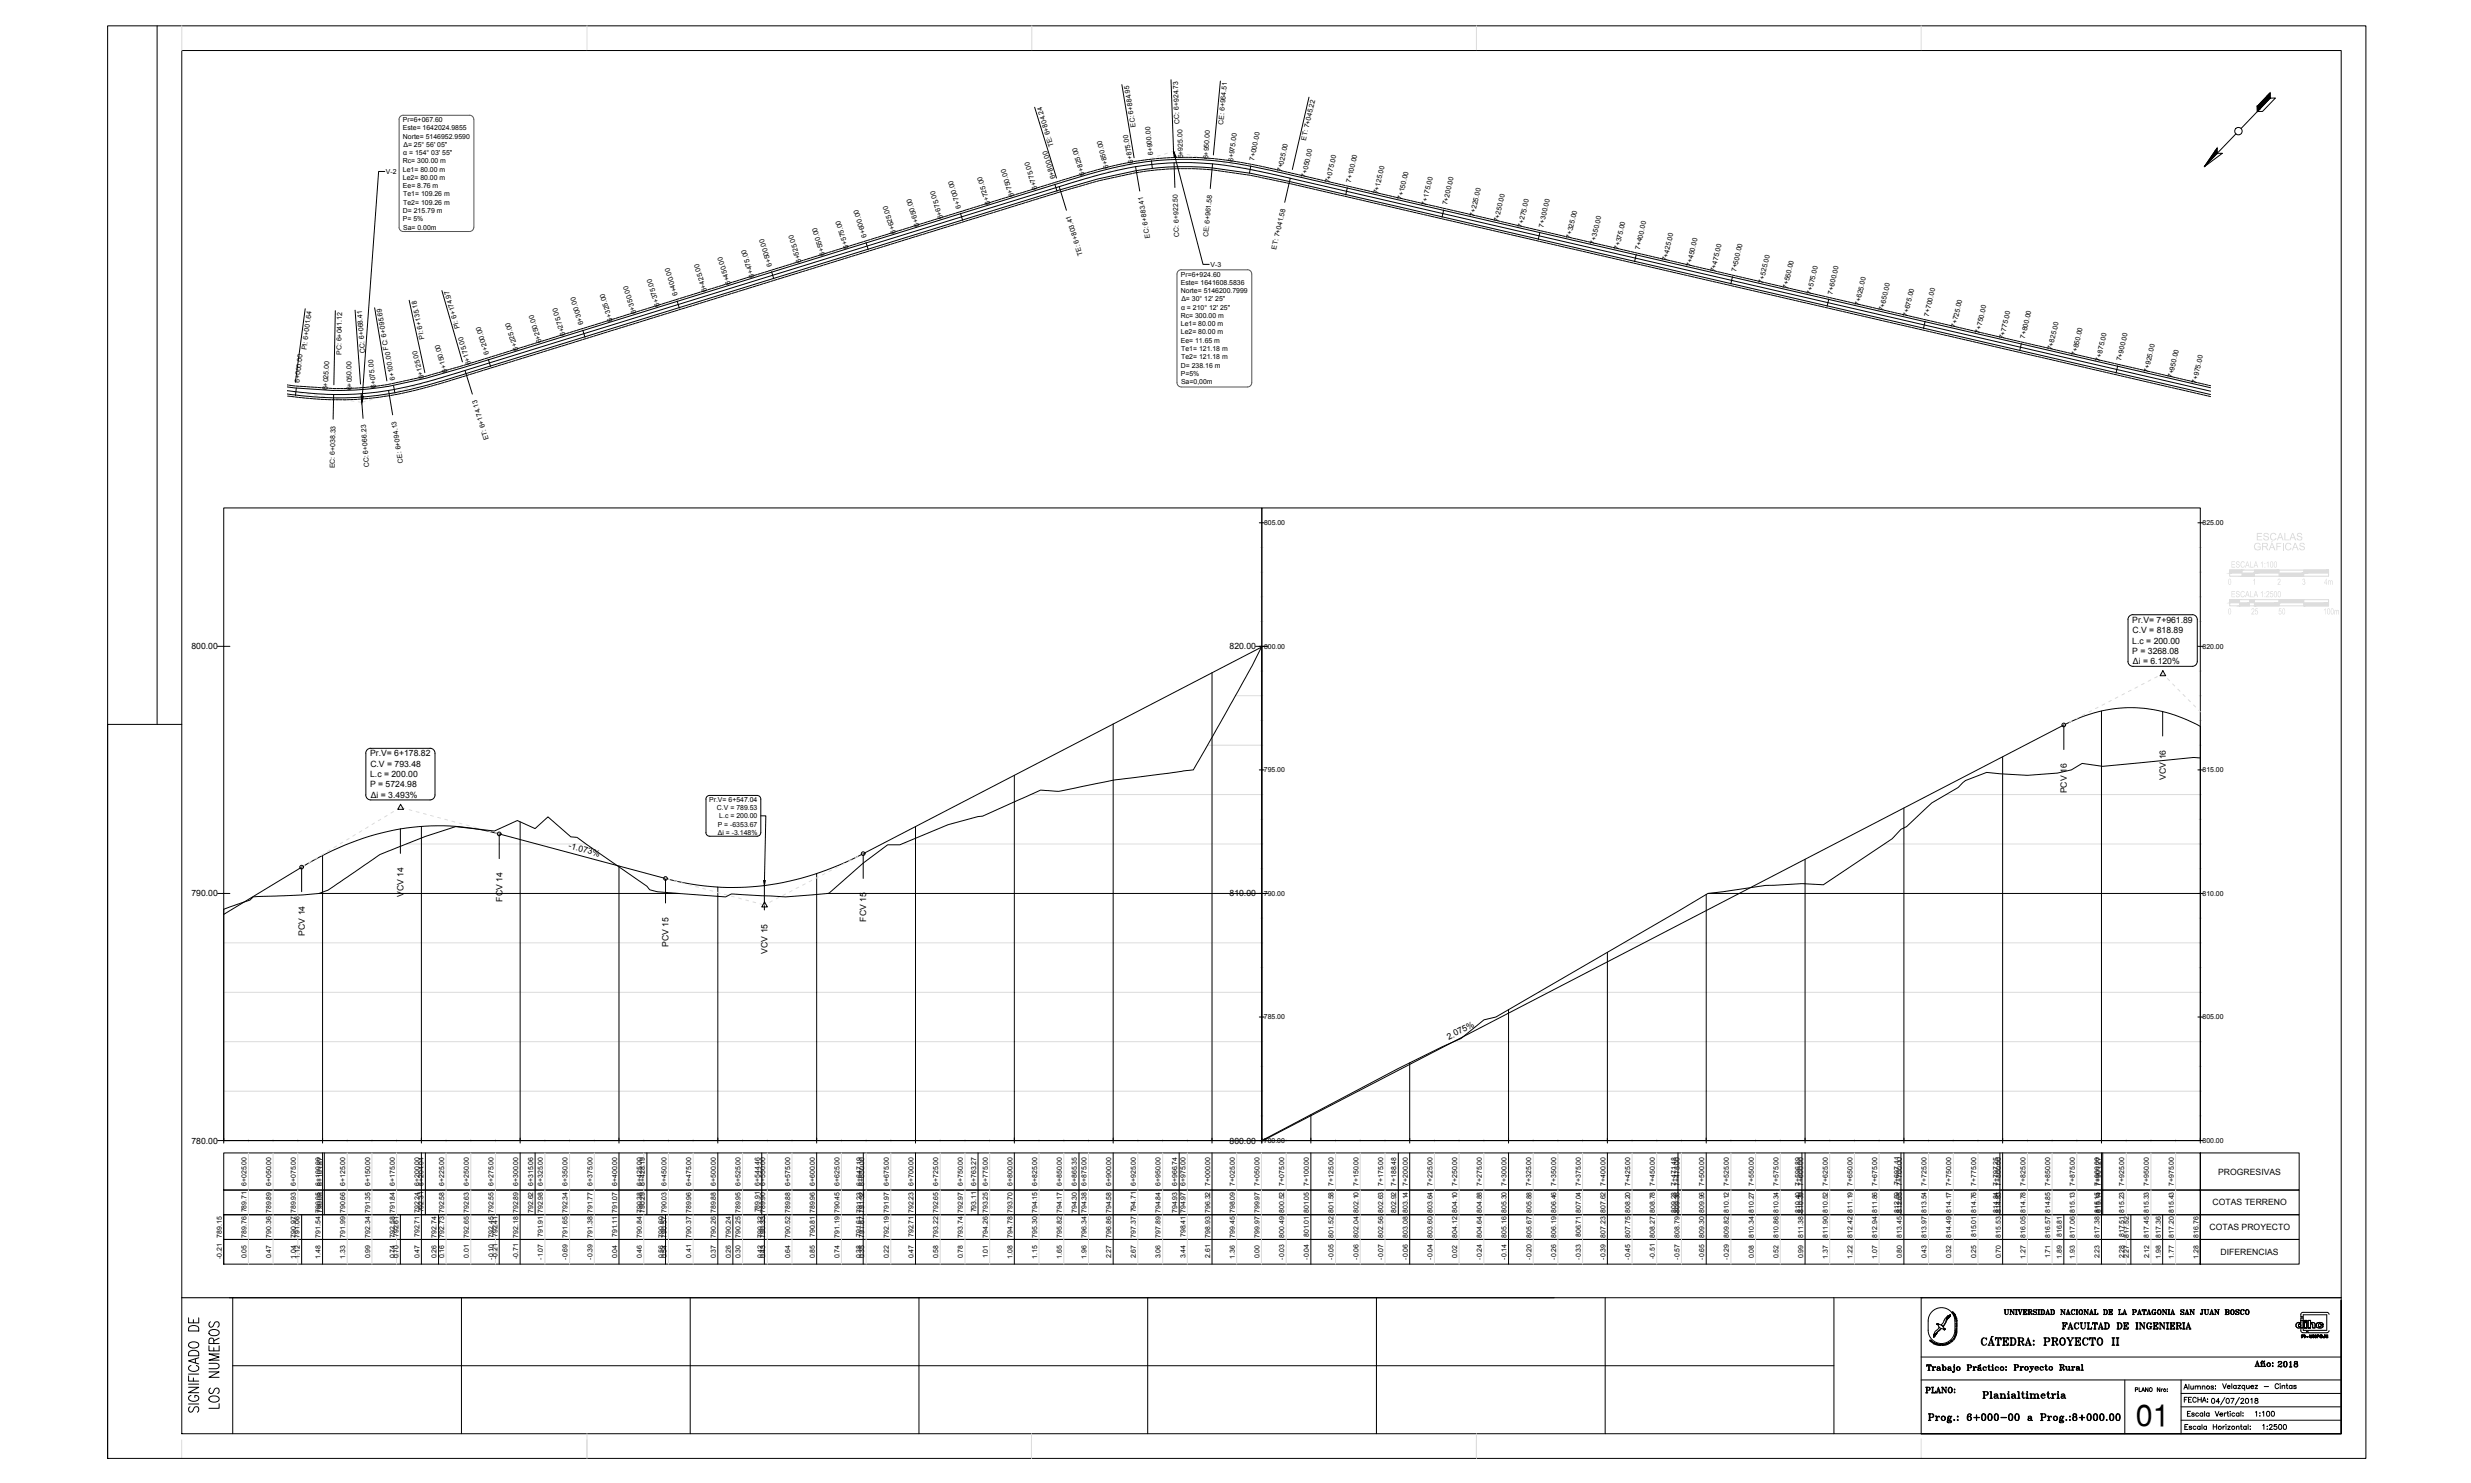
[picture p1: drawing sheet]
<svg xmlns="http://www.w3.org/2000/svg" width="1000mm" height="600mm" viewBox="0 0 1000 600" stroke-linecap="round" stroke-linejoin="round" font-family="sans-serif">
<defs><g id="words">
<text font-size="12.3" x="864.5" y="576.8">01</text>
<text font-size="7.9" x="90" y="571.1" transform="rotate(-90 90 571.1)">LOS NUMEROS</text>
<text font-size="7.5" x="81.5" y="572.6" transform="rotate(-90 81.5 572.6)">SIGNIFICADO DE</text>
<text font-size="7.1" x="801.2" y="545.4">CÁTEDRA: PROYECTO II</text>
<text font-size="5.7" x="834" y="539">FACULTAD DE INGENIERIA</text>
<g font-size="5.3">
<text x="911.9" y="554.2">Año:</text>
<text x="921.1" y="554.2">2018</text>
<text x="778.6" y="564.8">PLANO:</text>
<text x="883.4" y="568.7">FECHA:</text>
</g>
<text font-size="4.9" x="810.3" y="533">UNIVERSIDAD NACIONAL DE LA PATAGONIA SAN JUAN BOSCO</text>
<text font-size="3.9" fill="#dbdbdb" x="940.3" y="248.6">100m</text>
<g font-size="3.5">
<text x="863" y="252">Pr.V= 7+961.89</text>
<text x="863.1" y="256.2">C.V = 818.89</text>
<text x="77.5" y="262.8">800.00</text>
<text x="497.7" y="262.8">820.00</text>
<text x="863" y="260.4">L.c = 200.00</text>
<text x="863" y="264.6">P = 3268.08</text>
<text x="863.3" y="268.8">Δi = 6.120%</text>
<text x="149.8" y="306.1">Pr.V= 6+178.82</text>
<text x="149.9" y="310.3">C.V = 793.48</text>
<text x="149.8" y="314.5">L.c = 200.00</text>
<text x="876.6" y="315.5" transform="rotate(-90 876.6 315.5)">VCV 16</text>
<text x="149.8" y="318.6">P = 5724.98</text>
<text x="150.1" y="322.8">Δi = 3.493%</text>
<text x="836.6" y="321.1" transform="rotate(-90 836.6 321.1)">PCV 16</text>
<text x="229.9" y="343.2" transform="rotate(15 229.9 343.2)">-1.073%</text>
<text x="77.5" y="362.8">790.00</text>
<text x="163.3" y="363" transform="rotate(-90 163.3 363)">VCV 14</text>
<text x="203.3" y="364.8" transform="rotate(-90 203.3 364.8)">FCV 14</text>
<text x="497.7" y="362.8">810.00</text>
<text x="350.6" y="372.9" transform="rotate(-90 350.6 372.9)">FCV 15</text>
<text x="123.3" y="378.5" transform="rotate(-90 123.3 378.5)">PCV 14</text>
<text x="270.6" y="383.2" transform="rotate(-90 270.6 383.2)">PCV 15</text>
<text x="310.6" y="385.9" transform="rotate(-90 310.6 385.9)">VCV 15</text>
<text x="586.4" y="420.7" transform="rotate(-27 586.4 420.7)">2.075%</text>
<text x="77.5" y="462.7">780.00</text>
<text x="497.7" y="462.7">800.00</text>
<text x="897.8" y="475.3">PROGRESIVAS</text>
<text x="895.5" y="487.8">COTAS TERRENO</text>
<text x="894.3" y="497.8">COTAS PROYECTO</text>
<text x="898.8" y="507.8">DIFERENCIAS</text>
</g>
<g font-size="2.8">
<text x="163.1" y="49.4">Pr=6+067.60</text>
<text x="163.1" y="52.7">Este= 1642024.9855</text>
<text x="459.7" y="51.4" transform="rotate(-100 459.7 51.4)">EC: 6+884.95</text>
<text x="477.4" y="50.1" transform="rotate(-92 477.4 50.1)">CC: 6+924.73</text>
<text x="495.1" y="50.4" transform="rotate(-85 495.1 50.4)">CE: 6+964.51</text>
<text x="163.1" y="56.1">Norte= 5146952.9590</text>
<text x="163.3" y="59.4">Δ= 25° 56' 05&quot;</text>
<text x="426.6" y="59.3" transform="rotate(-107 426.6 59.3)">TE: 6+804.24</text>
<text x="528.6" y="57" transform="rotate(-77 528.6 57)">ET: 7+045.22</text>
<text x="163.2" y="62.8">α = 154° 03' 55&quot;</text>
<text x="458.7" y="65.9" transform="rotate(-101 458.7 65.9)">6+875.00</text>
<text x="466.8" y="62.8" transform="rotate(-96 466.8 62.8)">6+900.00</text>
<text x="478.9" y="64.1" transform="rotate(-92 478.9 64.1)">6+925.00</text>
<text x="489" y="64.5" transform="rotate(-87 489 64.5)">6+950.00</text>
<text x="499.1" y="65.7" transform="rotate(-82 499.1 65.7)">6+975.00</text>
<text x="507.7" y="65.2" transform="rotate(-79 507.7 65.2)">7+000.00</text>
<text x="156.2" y="70.4">V-2</text>
<text x="163.1" y="66.1">Rc= 300.00 m</text>
<text x="163.1" y="69.5">Le1= 80.00 m</text>
<text x="439.1" y="70.7" transform="rotate(-107 439.1 70.7)">6+825.00</text>
<text x="448.8" y="68" transform="rotate(-105 448.8 68)">6+850.00</text>
<text x="518.8" y="69.7" transform="rotate(-77 518.8 69.7)">7+025.00</text>
<text x="528.6" y="71.9" transform="rotate(-77 528.6 71.9)">7+050.00</text>
<text x="163.1" y="72.8">Le2= 80.00 m</text>
<text x="163.1" y="76.2">Ee= 8.76 m</text>
<text x="420" y="76.5" transform="rotate(-107 420 76.5)">6+775.00</text>
<text x="427.3" y="72.1" transform="rotate(-107 427.3 72.1)">6+800.00</text>
<text x="538.3" y="74.2" transform="rotate(-77 538.3 74.2)">7+075.00</text>
<text x="546.8" y="74.1" transform="rotate(-77 546.8 74.1)">7+100.00</text>
<text x="163.2" y="79.5">Te1= 109.26 m</text>
<text x="163.2" y="82.8">Te2= 109.26 m</text>
<text x="389" y="84" transform="rotate(-107 389 84)">6+700.00</text>
<text x="400.9" y="82.4" transform="rotate(-107 400.9 82.4)">6+725.00</text>
<text x="410.4" y="79.5" transform="rotate(-107 410.4 79.5)">6+750.00</text>
<text x="557.8" y="78.7" transform="rotate(-77 557.8 78.7)">7+125.00</text>
<text x="567.5" y="80.9" transform="rotate(-77 567.5 80.9)">7+150.00</text>
<text x="577.3" y="83.2" transform="rotate(-77 577.3 83.2)">7+175.00</text>
<text x="585.8" y="83.1" transform="rotate(-77 585.8 83.1)">7+200.00</text>
<text x="163.1" y="86.2">D= 215.79 m</text>
<text x="163.1" y="89.5">P= 5%</text>
<text x="381.8" y="88.3" transform="rotate(-107 381.8 88.3)">6+675.00</text>
<text x="596.8" y="87.7" transform="rotate(-77 596.8 87.7)">7+225.00</text>
<text x="606.5" y="90" transform="rotate(-77 606.5 90)">7+250.00</text>
<text x="163.2" y="92.9">Sa= 0.00m</text>
<text x="350.8" y="95.8" transform="rotate(-107 350.8 95.8)">6+600.00</text>
<text x="362.7" y="94.2" transform="rotate(-107 362.7 94.2)">6+625.00</text>
<text x="372.2" y="91.3" transform="rotate(-107 372.2 91.3)">6+650.00</text>
<text x="477.3" y="95.8" transform="rotate(-92 477.3 95.8)">CC: 6+922.50</text>
<text x="616.2" y="92.2" transform="rotate(-77 616.2 92.2)">7+275.00</text>
<text x="624.7" y="92.1" transform="rotate(-77 624.7 92.1)">7+300.00</text>
<text x="343.5" y="100.2" transform="rotate(-107 343.5 100.2)">6+575.00</text>
<text x="465.5" y="96.3" transform="rotate(-100 465.5 96.3)">EC: 6+883.41</text>
<text x="489" y="96.1" transform="rotate(-85 489 96.1)">CE: 6+961.58</text>
<text x="516.6" y="101.1" transform="rotate(-77 516.6 101.1)">ET: 7+041.58</text>
<text x="635.7" y="96.7" transform="rotate(-77 635.7 96.7)">7+325.00</text>
<text x="645.5" y="99" transform="rotate(-77 645.5 99)">7+350.00</text>
<text x="655.2" y="101.2" transform="rotate(-77 655.2 101.2)">7+375.00</text>
<text x="663.7" y="101.1" transform="rotate(-77 663.7 101.1)">7+400.00</text>
<text x="312.6" y="107.6" transform="rotate(-107 312.6 107.6)">6+500.00</text>
<text x="324.4" y="106" transform="rotate(-107 324.4 106)">6+525.00</text>
<text x="334" y="103.1" transform="rotate(-107 334 103.1)">6+550.00</text>
<text x="438.2" y="103" transform="rotate(-107 438.2 103)">TE: 6+803.41</text>
<text x="489.9" y="107.9">V-3</text>
<text x="674.7" y="105.7" transform="rotate(-77 674.7 105.7)">7+425.00</text>
<text x="684.4" y="108" transform="rotate(-77 684.4 108)">7+450.00</text>
<text x="305.4" y="112" transform="rotate(-107 305.4 112)">6+475.00</text>
<text x="477.9" y="111.9">Pr=6+924.60</text>
<text x="694.2" y="110.2" transform="rotate(-77 694.2 110.2)">7+475.00</text>
<text x="702.6" y="110.2" transform="rotate(-77 702.6 110.2)">7+500.00</text>
<text x="274.4" y="119.4" transform="rotate(-107 274.4 119.4)">6+400.00</text>
<text x="286.2" y="117.9" transform="rotate(-107 286.2 117.9)">6+425.00</text>
<text x="295.8" y="114.9" transform="rotate(-107 295.8 114.9)">6+450.00</text>
<text x="477.9" y="115.3">Este= 1641608.5836</text>
<text x="477.9" y="118.6">Norte= 5146200.7999</text>
<text x="713.7" y="114.8" transform="rotate(-77 713.7 114.8)">7+525.00</text>
<text x="723.4" y="117" transform="rotate(-77 723.4 117)">7+550.00</text>
<text x="733.2" y="119.3" transform="rotate(-77 733.2 119.3)">7+575.00</text>
<text x="741.6" y="119.2" transform="rotate(-77 741.6 119.2)">7+600.00</text>
<text x="267.1" y="123.8" transform="rotate(-107 267.1 123.8)">6+375.00</text>
<text x="478" y="125.3">α = 210° 12' 25&quot;</text>
<text x="478.2" y="122">Δ= 30° 12' 25&quot;</text>
<text x="752.6" y="123.7" transform="rotate(-77 752.6 123.7)">7+625.00</text>
<text x="236.2" y="131.3" transform="rotate(-107 236.2 131.3)">6+300.00</text>
<text x="248" y="129.7" transform="rotate(-107 248 129.7)">6+325.00</text>
<text x="257.6" y="126.7" transform="rotate(-107 257.6 126.7)">6+350.00</text>
<text x="477.9" y="128.7">Rc= 300.00 m</text>
<text x="477.9" y="132">Le1= 80.00 m</text>
<text x="762.4" y="126" transform="rotate(-77 762.4 126)">7+650.00</text>
<text x="772.2" y="128.3" transform="rotate(-77 772.2 128.3)">7+675.00</text>
<text x="780.6" y="128.2" transform="rotate(-77 780.6 128.2)">7+700.00</text>
<text x="171.8" y="137.1" transform="rotate(-102 171.8 137.1)">PI: 6+135.18</text>
<text x="186.1" y="132.7" transform="rotate(-106 186.1 132.7)">PI: 6+174.97</text>
<text x="228.9" y="135.6" transform="rotate(-107 228.9 135.6)">6+275.00</text>
<text x="477.9" y="135.3">Le2= 80.00 m</text>
<text x="791.6" y="132.8" transform="rotate(-77 791.6 132.8)">7+725.00</text>
<text x="801.4" y="135" transform="rotate(-77 801.4 135)">7+750.00</text>
<text x="811.1" y="137.3" transform="rotate(-77 811.1 137.3)">7+775.00</text>
<text x="819.6" y="137.2" transform="rotate(-77 819.6 137.2)">7+800.00</text>
<text x="124.1" y="141.7" transform="rotate(-83 124.1 141.7)">PI: 6+001.64</text>
<text x="138.2" y="143.6" transform="rotate(-89 138.2 143.6)">PC: 6+041.12</text>
<text x="147.8" y="142.8" transform="rotate(-94 147.8 142.8)">CC: 6+068.41</text>
<text x="157.3" y="141.5" transform="rotate(-100 157.3 141.5)">FC: 6+095.69</text>
<text x="198" y="143.1" transform="rotate(-107 198 143.1)">6+200.00</text>
<text x="209.8" y="141.5" transform="rotate(-107 209.8 141.5)">6+225.00</text>
<text x="219.4" y="138.6" transform="rotate(-107 219.4 138.6)">6+250.00</text>
<text x="477.9" y="138.7">Ee= 11.65 m</text>
<text x="478.1" y="142">Te1= 121.18 m</text>
<text x="830.6" y="141.8" transform="rotate(-77 830.6 141.8)">7+825.00</text>
<text x="190.7" y="147.4" transform="rotate(-107 190.7 147.4)">6+175.00</text>
<text x="477.9" y="148.7">D= 238.16 m</text>
<text x="478.1" y="145.4">Te2= 121.18 m</text>
<text x="840.4" y="144.1" transform="rotate(-77 840.4 144.1)">7+850.00</text>
<text x="850.1" y="146.3" transform="rotate(-77 850.1 146.3)">7+875.00</text>
<text x="858.6" y="146.2" transform="rotate(-77 858.6 146.2)">7+900.00</text>
<text x="121.2" y="155" transform="rotate(-83 121.2 155)">6+000.00</text>
<text x="159.9" y="153.8" transform="rotate(-101 159.9 153.8)">6+100.00</text>
<text x="171.6" y="153.1" transform="rotate(-104 171.6 153.1)">6+125.00</text>
<text x="181.1" y="150.4" transform="rotate(-107 181.1 150.4)">6+150.00</text>
<text x="477.9" y="152.1">P=5%</text>
<text x="478" y="155.4">Sa=0,00m</text>
<text x="869.6" y="150.8" transform="rotate(-77 869.6 150.8)">7+925.00</text>
<text x="879.3" y="153" transform="rotate(-77 879.3 153)">7+950.00</text>
<text x="889" y="155.3" transform="rotate(-77 889 155.3)">7+975.00</text>
<text x="132.6" y="157.9" transform="rotate(-86 132.6 157.9)">6+025.00</text>
<text x="142.5" y="157.9" transform="rotate(-91 142.5 157.9)">6+050.00</text>
<text x="152.3" y="157.1" transform="rotate(-96 152.3 157.1)">6+075.00</text>
<text x="197.9" y="177.8" transform="rotate(-107 197.9 177.8)">ET: 6+174.13</text>
<text x="135.5" y="189.4" transform="rotate(-89 135.5 189.4)">EC: 6+038.33</text>
<text x="149.4" y="189.1" transform="rotate(-94 149.4 189.1)">CC: 6+066.23</text>
<text x="163.2" y="187.2" transform="rotate(-100 163.2 187.2)">CE: 6+094.13</text>
<text x="511.6" y="212.5">805.00</text>
<text x="891.5" y="212.5">825.00</text>
<text x="511.6" y="262.5">800.00</text>
<text x="891.5" y="262.5">820.00</text>
<text x="511.6" y="312.5">795.00</text>
<text x="891.5" y="312.5">815.00</text>
<text x="287" y="324.4">Pr.V= 6+547.04</text>
<text x="290.2" y="327.7">C.V = 789.53</text>
<text x="290.5" y="334.4">P = -6353.67</text>
<text x="291.1" y="331.1">L.c = 200.00</text>
<text x="290.5" y="337.8">Δi = -3.148%</text>
<text x="511.6" y="362.5">790.00</text>
<text x="891.5" y="362.5">810.00</text>
<text x="511.6" y="412.5">785.00</text>
<text x="891.5" y="412.5">805.00</text>
<text x="511.6" y="462.5">780.00</text>
<text x="891.5" y="462.5">800.00</text>
<text x="99.7" y="479.9" transform="rotate(-90 99.7 479.9)">6+025.00</text>
<text x="109.8" y="479.9" transform="rotate(-90 109.8 479.9)">6+050.00</text>
<text x="119.8" y="479.9" transform="rotate(-90 119.8 479.9)">6+075.00</text>
<text x="129.8" y="479.9" transform="rotate(-90 129.8 479.9)">6+100.00</text>
<text x="130.5" y="479.9" transform="rotate(-90 130.5 479.9)">6+101.87</text>
<text x="139.7" y="479.9" transform="rotate(-90 139.7 479.9)">6+125.00</text>
<text x="149.8" y="479.9" transform="rotate(-90 149.8 479.9)">6+150.00</text>
<text x="159.8" y="479.9" transform="rotate(-90 159.8 479.9)">6+175.00</text>
<text x="169.8" y="479.9" transform="rotate(-90 169.8 479.9)">6+200.00</text>
<text x="171.4" y="479.9" transform="rotate(-90 171.4 479.9)">6+204.04</text>
<text x="179.7" y="479.9" transform="rotate(-90 179.7 479.9)">6+225.00</text>
<text x="189.7" y="479.9" transform="rotate(-90 189.7 479.9)">6+250.00</text>
<text x="199.8" y="479.9" transform="rotate(-90 199.8 479.9)">6+275.00</text>
<text x="209.8" y="479.9" transform="rotate(-90 209.8 479.9)">6+300.00</text>
<text x="215.8" y="479.9" transform="rotate(-90 215.8 479.9)">6+315.06</text>
<text x="219.8" y="479.9" transform="rotate(-90 219.8 479.9)">6+325.00</text>
<text x="229.7" y="479.9" transform="rotate(-90 229.7 479.9)">6+350.00</text>
<text x="239.8" y="479.9" transform="rotate(-90 239.8 479.9)">6+375.00</text>
<text x="249.8" y="479.9" transform="rotate(-90 249.8 479.9)">6+400.00</text>
<text x="259.8" y="479.9" transform="rotate(-90 259.8 479.9)">6+425.00</text>
<text x="261" y="479.9" transform="rotate(-90 261 479.9)">6+428.19</text>
<text x="269.7" y="479.9" transform="rotate(-90 269.7 479.9)">6+450.00</text>
<text x="279.8" y="479.9" transform="rotate(-90 279.8 479.9)">6+475.00</text>
<text x="289.8" y="479.9" transform="rotate(-90 289.8 479.9)">6+500.00</text>
<text x="299.8" y="479.9" transform="rotate(-90 299.8 479.9)">6+525.00</text>
<text x="307.6" y="479.9" transform="rotate(-90 307.6 479.9)">6+544.46</text>
<text x="309.8" y="479.9" transform="rotate(-90 309.8 479.9)">6+550.00</text>
<text x="319.8" y="479.9" transform="rotate(-90 319.8 479.9)">6+575.00</text>
<text x="329.8" y="479.9" transform="rotate(-90 329.8 479.9)">6+600.00</text>
<text x="339.8" y="479.9" transform="rotate(-90 339.8 479.9)">6+625.00</text>
<text x="348.7" y="479.9" transform="rotate(-90 348.7 479.9)">6+647.19</text>
<text x="349.8" y="479.9" transform="rotate(-90 349.8 479.9)">6+650.00</text>
<text x="359.7" y="479.9" transform="rotate(-90 359.7 479.9)">6+675.00</text>
<text x="369.8" y="479.9" transform="rotate(-90 369.8 479.9)">6+700.00</text>
<text x="379.8" y="479.9" transform="rotate(-90 379.8 479.9)">6+725.00</text>
<text x="389.8" y="479.9" transform="rotate(-90 389.8 479.9)">6+750.00</text>
<text x="395.1" y="479.9" transform="rotate(-90 395.1 479.9)">6+763.27</text>
<text x="399.8" y="479.9" transform="rotate(-90 399.8 479.9)">6+775.00</text>
<text x="409.8" y="479.9" transform="rotate(-90 409.8 479.9)">6+800.00</text>
<text x="419.8" y="479.9" transform="rotate(-90 419.8 479.9)">6+825.00</text>
<text x="429.8" y="479.9" transform="rotate(-90 429.8 479.9)">6+850.00</text>
<text x="435.9" y="479.9" transform="rotate(-90 435.9 479.9)">6+865.35</text>
<text x="439.8" y="479.9" transform="rotate(-90 439.8 479.9)">6+875.00</text>
<text x="449.8" y="479.9" transform="rotate(-90 449.8 479.9)">6+900.00</text>
<text x="459.8" y="479.9" transform="rotate(-90 459.8 479.9)">6+925.00</text>
<text x="469.8" y="479.9" transform="rotate(-90 469.8 479.9)">6+950.00</text>
<text x="476.5" y="479.9" transform="rotate(-90 476.5 479.9)">6+966.74</text>
<text x="479.8" y="479.9" transform="rotate(-90 479.8 479.9)">6+975.00</text>
<text x="489.8" y="479.9" transform="rotate(-90 489.8 479.9)">7+000.00</text>
<text x="499.8" y="479.9" transform="rotate(-90 499.8 479.9)">7+025.00</text>
<text x="509.8" y="479.9" transform="rotate(-90 509.8 479.9)">7+050.00</text>
<text x="519.8" y="479.9" transform="rotate(-90 519.8 479.9)">7+075.00</text>
<text x="529.8" y="479.9" transform="rotate(-90 529.8 479.9)">7+100.00</text>
<text x="539.8" y="479.9" transform="rotate(-90 539.8 479.9)">7+125.00</text>
<text x="549.8" y="479.9" transform="rotate(-90 549.8 479.9)">7+150.00</text>
<text x="559.8" y="479.9" transform="rotate(-90 559.8 479.9)">7+175.00</text>
<text x="565.1" y="479.9" transform="rotate(-90 565.1 479.9)">7+188.48</text>
<text x="569.8" y="479.9" transform="rotate(-90 569.8 479.9)">7+200.00</text>
<text x="579.8" y="479.9" transform="rotate(-90 579.8 479.9)">7+225.00</text>
<text x="589.8" y="479.9" transform="rotate(-90 589.8 479.9)">7+250.00</text>
<text x="599.8" y="479.9" transform="rotate(-90 599.8 479.9)">7+275.00</text>
<text x="609.8" y="479.9" transform="rotate(-90 609.8 479.9)">7+300.00</text>
<text x="619.8" y="479.9" transform="rotate(-90 619.8 479.9)">7+325.00</text>
<text x="629.8" y="479.9" transform="rotate(-90 629.8 479.9)">7+350.00</text>
<text x="639.8" y="479.9" transform="rotate(-90 639.8 479.9)">7+375.00</text>
<text x="649.8" y="479.9" transform="rotate(-90 649.8 479.9)">7+400.00</text>
<text x="659.8" y="479.9" transform="rotate(-90 659.8 479.9)">7+425.00</text>
<text x="669.8" y="479.9" transform="rotate(-90 669.8 479.9)">7+450.00</text>
<text x="678.4" y="479.9" transform="rotate(-90 678.4 479.9)">7+471.48</text>
<text x="679.8" y="479.9" transform="rotate(-90 679.8 479.9)">7+475.00</text>
<text x="689.8" y="479.9" transform="rotate(-90 689.8 479.9)">7+500.00</text>
<text x="699.8" y="479.9" transform="rotate(-90 699.8 479.9)">7+525.00</text>
<text x="709.8" y="479.9" transform="rotate(-90 709.8 479.9)">7+550.00</text>
<text x="719.8" y="479.9" transform="rotate(-90 719.8 479.9)">7+575.00</text>
<text x="728.6" y="479.9" transform="rotate(-90 728.6 479.9)">7+596.89</text>
<text x="729.8" y="479.9" transform="rotate(-90 729.8 479.9)">7+600.00</text>
<text x="739.8" y="479.9" transform="rotate(-90 739.8 479.9)">7+625.00</text>
<text x="749.8" y="479.9" transform="rotate(-90 749.8 479.9)">7+650.00</text>
<text x="759.8" y="479.9" transform="rotate(-90 759.8 479.9)">7+675.00</text>
<text x="768.6" y="479.7" transform="rotate(-90 768.6 479.7)">7+697.11</text>
<text x="769.8" y="479.9" transform="rotate(-90 769.8 479.9)">7+700.00</text>
<text x="779.8" y="479.9" transform="rotate(-90 779.8 479.9)">7+725.00</text>
<text x="789.8" y="479.9" transform="rotate(-90 789.8 479.9)">7+750.00</text>
<text x="799.8" y="479.9" transform="rotate(-90 799.8 479.9)">7+775.00</text>
<text x="808.7" y="479.9" transform="rotate(-90 808.7 479.9)">7+797.25</text>
<text x="809.8" y="479.9" transform="rotate(-90 809.8 479.9)">7+800.00</text>
<text x="819.8" y="479.9" transform="rotate(-90 819.8 479.9)">7+825.00</text>
<text x="829.8" y="479.9" transform="rotate(-90 829.8 479.9)">7+850.00</text>
<text x="839.8" y="479.9" transform="rotate(-90 839.8 479.9)">7+875.00</text>
<text x="849.8" y="479.9" transform="rotate(-90 849.8 479.9)">7+900.00</text>
<text x="850.3" y="479.9" transform="rotate(-90 850.3 479.9)">7+901.27</text>
<text x="859.8" y="479.9" transform="rotate(-90 859.8 479.9)">7+925.00</text>
<text x="869.8" y="479.9" transform="rotate(-90 869.8 479.9)">7+950.00</text>
<text x="879.8" y="479.9" transform="rotate(-90 879.8 479.9)">7+975.00</text>
<text x="99.7" y="490.6" transform="rotate(-90 99.7 490.6)">789.71</text>
<text x="109.8" y="490.8" transform="rotate(-90 109.8 490.8)">789.89</text>
<text x="119.8" y="490.8" transform="rotate(-90 119.8 490.8)">789.93</text>
<text x="129.8" y="490.8" transform="rotate(-90 129.8 490.8)">790.05</text>
<text x="130.5" y="490.8" transform="rotate(-90 130.5 490.8)">790.08</text>
<text x="139.7" y="490.8" transform="rotate(-90 139.7 490.8)">790.66</text>
<text x="149.8" y="490.8" transform="rotate(-90 149.8 490.8)">791.35</text>
<text x="159.8" y="490.8" transform="rotate(-90 159.8 490.8)">791.84</text>
<text x="169.8" y="490.8" transform="rotate(-90 169.8 490.8)">792.24</text>
<text x="171.4" y="490.6" transform="rotate(-90 171.4 490.6)">792.31</text>
<text x="179.7" y="490.8" transform="rotate(-90 179.7 490.8)">792.58</text>
<text x="189.7" y="490.8" transform="rotate(-90 189.7 490.8)">792.63</text>
<text x="199.8" y="490.8" transform="rotate(-90 199.8 490.8)">792.55</text>
<text x="209.8" y="490.8" transform="rotate(-90 209.8 490.8)">792.89</text>
<text x="215.8" y="490.8" transform="rotate(-90 215.8 490.8)">792.62</text>
<text x="219.8" y="490.8" transform="rotate(-90 219.8 490.8)">792.98</text>
<text x="229.7" y="490.8" transform="rotate(-90 229.7 490.8)">792.34</text>
<text x="239.8" y="490.8" transform="rotate(-90 239.8 490.8)">791.77</text>
<text x="249.8" y="490.8" transform="rotate(-90 249.8 490.8)">791.07</text>
<text x="259.8" y="490.8" transform="rotate(-90 259.8 490.8)">790.38</text>
<text x="261" y="490.8" transform="rotate(-90 261 490.8)">790.29</text>
<text x="269.7" y="490.8" transform="rotate(-90 269.7 490.8)">790.03</text>
<text x="279.8" y="490.8" transform="rotate(-90 279.8 490.8)">789.96</text>
<text x="289.8" y="490.8" transform="rotate(-90 289.8 490.8)">789.88</text>
<text x="299.8" y="490.8" transform="rotate(-90 299.8 490.8)">789.95</text>
<text x="307.6" y="490.6" transform="rotate(-90 307.6 490.6)">789.91</text>
<text x="309.8" y="490.8" transform="rotate(-90 309.8 490.8)">789.90</text>
<text x="319.8" y="490.8" transform="rotate(-90 319.8 490.8)">789.88</text>
<text x="329.8" y="490.8" transform="rotate(-90 329.8 490.8)">789.96</text>
<text x="339.8" y="490.8" transform="rotate(-90 339.8 490.8)">790.45</text>
<text x="348.7" y="490.8" transform="rotate(-90 348.7 490.8)">791.23</text>
<text x="349.8" y="490.8" transform="rotate(-90 349.8 490.8)">791.32</text>
<text x="359.7" y="490.8" transform="rotate(-90 359.7 490.8)">791.97</text>
<text x="369.8" y="490.8" transform="rotate(-90 369.8 490.8)">792.23</text>
<text x="379.8" y="490.8" transform="rotate(-90 379.8 490.8)">792.65</text>
<text x="389.8" y="490.8" transform="rotate(-90 389.8 490.8)">792.97</text>
<text x="395.1" y="490.6" transform="rotate(-90 395.1 490.6)">793.11</text>
<text x="399.8" y="490.8" transform="rotate(-90 399.8 490.8)">793.25</text>
<text x="409.8" y="490.8" transform="rotate(-90 409.8 490.8)">793.70</text>
<text x="419.8" y="490.8" transform="rotate(-90 419.8 490.8)">794.15</text>
<text x="429.8" y="490.8" transform="rotate(-90 429.8 490.8)">794.17</text>
<text x="435.9" y="490.8" transform="rotate(-90 435.9 490.8)">794.30</text>
<text x="439.8" y="490.8" transform="rotate(-90 439.8 490.8)">794.38</text>
<text x="449.8" y="490.8" transform="rotate(-90 449.8 490.8)">794.58</text>
<text x="459.8" y="490.6" transform="rotate(-90 459.8 490.6)">794.71</text>
<text x="469.8" y="490.8" transform="rotate(-90 469.8 490.8)">794.84</text>
<text x="476.5" y="490.8" transform="rotate(-90 476.5 490.8)">794.93</text>
<text x="479.8" y="490.8" transform="rotate(-90 479.8 490.8)">794.97</text>
<text x="489.8" y="490.8" transform="rotate(-90 489.8 490.8)">796.32</text>
<text x="499.8" y="490.8" transform="rotate(-90 499.8 490.8)">798.09</text>
<text x="509.8" y="490.8" transform="rotate(-90 509.8 490.8)">799.97</text>
<text x="519.8" y="490.8" transform="rotate(-90 519.8 490.8)">800.52</text>
<text x="529.8" y="490.8" transform="rotate(-90 529.8 490.8)">801.05</text>
<text x="539.8" y="490.8" transform="rotate(-90 539.8 490.8)">801.58</text>
<text x="549.8" y="490.8" transform="rotate(-90 549.8 490.8)">802.10</text>
<text x="559.8" y="490.8" transform="rotate(-90 559.8 490.8)">802.63</text>
<text x="565.1" y="490.8" transform="rotate(-90 565.1 490.8)">802.92</text>
<text x="569.8" y="490.8" transform="rotate(-90 569.8 490.8)">803.14</text>
<text x="579.8" y="490.8" transform="rotate(-90 579.8 490.8)">803.64</text>
<text x="589.8" y="490.8" transform="rotate(-90 589.8 490.8)">804.10</text>
<text x="599.8" y="490.8" transform="rotate(-90 599.8 490.8)">804.88</text>
<text x="609.8" y="490.8" transform="rotate(-90 609.8 490.8)">805.30</text>
<text x="619.8" y="490.8" transform="rotate(-90 619.8 490.8)">805.88</text>
<text x="629.8" y="490.8" transform="rotate(-90 629.8 490.8)">806.46</text>
<text x="639.8" y="490.8" transform="rotate(-90 639.8 490.8)">807.04</text>
<text x="649.8" y="490.8" transform="rotate(-90 649.8 490.8)">807.62</text>
<text x="659.8" y="490.8" transform="rotate(-90 659.8 490.8)">808.20</text>
<text x="669.8" y="490.8" transform="rotate(-90 669.8 490.8)">808.78</text>
<text x="678.4" y="490.8" transform="rotate(-90 678.4 490.8)">809.28</text>
<text x="679.8" y="490.8" transform="rotate(-90 679.8 490.8)">809.36</text>
<text x="689.8" y="490.8" transform="rotate(-90 689.8 490.8)">809.96</text>
<text x="699.8" y="490.8" transform="rotate(-90 699.8 490.8)">810.12</text>
<text x="709.8" y="490.8" transform="rotate(-90 709.8 490.8)">810.27</text>
<text x="719.8" y="490.8" transform="rotate(-90 719.8 490.8)">810.34</text>
<text x="728.6" y="490.8" transform="rotate(-90 728.6 490.8)">810.40</text>
<text x="729.8" y="490.8" transform="rotate(-90 729.8 490.8)">810.39</text>
<text x="739.8" y="490.8" transform="rotate(-90 739.8 490.8)">810.52</text>
<text x="749.8" y="490.8" transform="rotate(-90 749.8 490.8)">811.19</text>
<text x="759.8" y="490.8" transform="rotate(-90 759.8 490.8)">811.86</text>
<text x="768.6" y="490.8" transform="rotate(-90 768.6 490.8)">812.59</text>
<text x="769.8" y="490.8" transform="rotate(-90 769.8 490.8)">812.65</text>
<text x="779.8" y="490.8" transform="rotate(-90 779.8 490.8)">813.54</text>
<text x="789.8" y="490.8" transform="rotate(-90 789.8 490.8)">814.17</text>
<text x="799.8" y="490.8" transform="rotate(-90 799.8 490.8)">814.76</text>
<text x="808.7" y="490.8" transform="rotate(-90 808.7 490.8)">814.84</text>
<text x="809.8" y="490.8" transform="rotate(-90 809.8 490.8)">814.83</text>
<text x="819.8" y="490.8" transform="rotate(-90 819.8 490.8)">814.78</text>
<text x="829.8" y="490.8" transform="rotate(-90 829.8 490.8)">814.85</text>
<text x="839.8" y="490.8" transform="rotate(-90 839.8 490.8)">815.13</text>
<text x="849.8" y="490.8" transform="rotate(-90 849.8 490.8)">815.15</text>
<text x="850.3" y="490.8" transform="rotate(-90 850.3 490.8)">815.14</text>
<text x="859.8" y="490.8" transform="rotate(-90 859.8 490.8)">815.23</text>
<text x="869.8" y="490.8" transform="rotate(-90 869.8 490.8)">815.33</text>
<text x="879.8" y="490.8" transform="rotate(-90 879.8 490.8)">815.43</text>
<text x="89.7" y="500.8" transform="rotate(-90 89.7 500.8)">789.15</text>
<text x="99.7" y="500.8" transform="rotate(-90 99.7 500.8)">789.76</text>
<text x="109.8" y="500.8" transform="rotate(-90 109.8 500.8)">790.36</text>
<text x="119.8" y="500.8" transform="rotate(-90 119.8 500.8)">790.97</text>
<text x="121.3" y="500.8" transform="rotate(-90 121.3 500.8)">791.06</text>
<text x="129.8" y="500.8" transform="rotate(-90 129.8 500.8)">791.54</text>
<text x="139.7" y="500.8" transform="rotate(-90 139.7 500.8)">791.99</text>
<text x="149.8" y="500.8" transform="rotate(-90 149.8 500.8)">792.34</text>
<text x="159.8" y="500.8" transform="rotate(-90 159.8 500.8)">792.58</text>
<text x="161.3" y="500.6" transform="rotate(-90 161.3 500.6)">792.61</text>
<text x="169.8" y="500.6" transform="rotate(-90 169.8 500.6)">792.71</text>
<text x="176.7" y="500.8" transform="rotate(-90 176.7 500.8)">792.74</text>
<text x="179.7" y="500.8" transform="rotate(-90 179.7 500.8)">792.73</text>
<text x="189.7" y="500.8" transform="rotate(-90 189.7 500.8)">792.65</text>
<text x="199.8" y="500.8" transform="rotate(-90 199.8 500.8)">792.45</text>
<text x="201.3" y="500.6" transform="rotate(-90 201.3 500.6)">792.41</text>
<text x="209.8" y="500.8" transform="rotate(-90 209.8 500.8)">792.18</text>
<text x="219.8" y="500.6" transform="rotate(-90 219.8 500.6)">791.91</text>
<text x="229.7" y="500.8" transform="rotate(-90 229.7 500.8)">791.65</text>
<text x="239.8" y="500.8" transform="rotate(-90 239.8 500.8)">791.38</text>
<text x="249.8" y="500.6" transform="rotate(-90 249.8 500.6)">791.11</text>
<text x="259.8" y="500.8" transform="rotate(-90 259.8 500.8)">790.84</text>
<text x="268.6" y="500.8" transform="rotate(-90 268.6 500.8)">790.60</text>
<text x="269.7" y="500.8" transform="rotate(-90 269.7 500.8)">790.57</text>
<text x="279.8" y="500.8" transform="rotate(-90 279.8 500.8)">790.37</text>
<text x="289.8" y="500.8" transform="rotate(-90 289.8 500.8)">790.26</text>
<text x="295.9" y="500.8" transform="rotate(-90 295.9 500.8)">790.24</text>
<text x="299.8" y="500.8" transform="rotate(-90 299.8 500.8)">790.25</text>
<text x="308.6" y="500.8" transform="rotate(-90 308.6 500.8)">790.32</text>
<text x="309.8" y="500.8" transform="rotate(-90 309.8 500.8)">790.33</text>
<text x="319.8" y="500.8" transform="rotate(-90 319.8 500.8)">790.52</text>
<text x="329.8" y="500.6" transform="rotate(-90 329.8 500.6)">790.81</text>
<text x="339.8" y="500.8" transform="rotate(-90 339.8 500.8)">791.19</text>
<text x="348.6" y="500.6" transform="rotate(-90 348.6 500.6)">791.61</text>
<text x="349.8" y="500.8" transform="rotate(-90 349.8 500.8)">791.67</text>
<text x="359.7" y="500.8" transform="rotate(-90 359.7 500.8)">792.19</text>
<text x="369.8" y="500.6" transform="rotate(-90 369.8 500.6)">792.71</text>
<text x="379.8" y="500.8" transform="rotate(-90 379.8 500.8)">793.22</text>
<text x="389.8" y="500.8" transform="rotate(-90 389.8 500.8)">793.74</text>
<text x="399.8" y="500.8" transform="rotate(-90 399.8 500.8)">794.26</text>
<text x="409.8" y="500.8" transform="rotate(-90 409.8 500.8)">794.78</text>
<text x="419.8" y="500.8" transform="rotate(-90 419.8 500.8)">795.30</text>
<text x="429.8" y="500.8" transform="rotate(-90 429.8 500.8)">795.82</text>
<text x="439.8" y="500.8" transform="rotate(-90 439.8 500.8)">796.34</text>
<text x="449.8" y="500.8" transform="rotate(-90 449.8 500.8)">796.86</text>
<text x="459.8" y="500.8" transform="rotate(-90 459.8 500.8)">797.37</text>
<text x="469.8" y="500.8" transform="rotate(-90 469.8 500.8)">797.89</text>
<text x="479.8" y="500.6" transform="rotate(-90 479.8 500.6)">798.41</text>
<text x="489.8" y="500.8" transform="rotate(-90 489.8 500.8)">798.93</text>
<text x="499.8" y="500.8" transform="rotate(-90 499.8 500.8)">799.45</text>
<text x="509.8" y="500.8" transform="rotate(-90 509.8 500.8)">799.97</text>
<text x="519.8" y="500.8" transform="rotate(-90 519.8 500.8)">800.49</text>
<text x="529.8" y="500.6" transform="rotate(-90 529.8 500.6)">801.01</text>
<text x="539.8" y="500.8" transform="rotate(-90 539.8 500.8)">801.52</text>
<text x="549.8" y="500.8" transform="rotate(-90 549.8 500.8)">802.04</text>
<text x="559.8" y="500.8" transform="rotate(-90 559.8 500.8)">802.56</text>
<text x="569.8" y="500.8" transform="rotate(-90 569.8 500.8)">803.08</text>
<text x="579.8" y="500.8" transform="rotate(-90 579.8 500.8)">803.60</text>
<text x="589.8" y="500.8" transform="rotate(-90 589.8 500.8)">804.12</text>
<text x="599.8" y="500.8" transform="rotate(-90 599.8 500.8)">804.64</text>
<text x="609.8" y="500.8" transform="rotate(-90 609.8 500.8)">805.16</text>
<text x="619.8" y="500.8" transform="rotate(-90 619.8 500.8)">805.67</text>
<text x="629.8" y="500.8" transform="rotate(-90 629.8 500.8)">806.19</text>
<text x="639.8" y="500.6" transform="rotate(-90 639.8 500.6)">806.71</text>
<text x="649.8" y="500.8" transform="rotate(-90 649.8 500.8)">807.23</text>
<text x="659.8" y="500.8" transform="rotate(-90 659.8 500.8)">807.75</text>
<text x="669.8" y="500.8" transform="rotate(-90 669.8 500.8)">808.27</text>
<text x="679.8" y="500.8" transform="rotate(-90 679.8 500.8)">808.79</text>
<text x="689.8" y="500.8" transform="rotate(-90 689.8 500.8)">809.30</text>
<text x="699.8" y="500.8" transform="rotate(-90 699.8 500.8)">809.82</text>
<text x="709.8" y="500.8" transform="rotate(-90 709.8 500.8)">810.34</text>
<text x="719.8" y="500.8" transform="rotate(-90 719.8 500.8)">810.86</text>
<text x="729.8" y="500.8" transform="rotate(-90 729.8 500.8)">811.38</text>
<text x="739.8" y="500.8" transform="rotate(-90 739.8 500.8)">811.90</text>
<text x="749.8" y="500.8" transform="rotate(-90 749.8 500.8)">812.42</text>
<text x="759.8" y="500.8" transform="rotate(-90 759.8 500.8)">812.94</text>
<text x="769.8" y="500.8" transform="rotate(-90 769.8 500.8)">813.45</text>
<text x="779.8" y="500.8" transform="rotate(-90 779.8 500.8)">813.97</text>
<text x="789.8" y="500.8" transform="rotate(-90 789.8 500.8)">814.49</text>
<text x="799.8" y="500.6" transform="rotate(-90 799.8 500.6)">815.01</text>
<text x="809.8" y="500.8" transform="rotate(-90 809.8 500.8)">815.53</text>
<text x="819.8" y="500.8" transform="rotate(-90 819.8 500.8)">816.05</text>
<text x="829.8" y="500.8" transform="rotate(-90 829.8 500.8)">816.57</text>
<text x="834.6" y="500.6" transform="rotate(-90 834.6 500.6)">816.81</text>
<text x="839.8" y="500.8" transform="rotate(-90 839.8 500.8)">817.06</text>
<text x="849.8" y="500.8" transform="rotate(-90 849.8 500.8)">817.38</text>
<text x="859.8" y="500.6" transform="rotate(-90 859.8 500.6)">817.51</text>
<text x="861.7" y="500.8" transform="rotate(-90 861.7 500.8)">817.52</text>
<text x="869.8" y="500.8" transform="rotate(-90 869.8 500.8)">817.45</text>
<text x="874.6" y="500.8" transform="rotate(-90 874.6 500.8)">817.36</text>
<text x="879.8" y="500.8" transform="rotate(-90 879.8 500.8)">817.20</text>
<text x="889.8" y="500.8" transform="rotate(-90 889.8 500.8)">816.76</text>
<text x="89.7" y="509.5" transform="rotate(-90 89.7 509.5)">-0.21</text>
<text x="99.7" y="509.2" transform="rotate(-90 99.7 509.2)">0.05</text>
<text x="109.8" y="509.2" transform="rotate(-90 109.8 509.2)">0.47</text>
<text x="119.8" y="509.3" transform="rotate(-90 119.8 509.3)">1.04</text>
<text x="121.3" y="509.3" transform="rotate(-90 121.3 509.3)">1.12</text>
<text x="129.8" y="509.3" transform="rotate(-90 129.8 509.3)">1.48</text>
<text x="139.7" y="509.3" transform="rotate(-90 139.7 509.3)">1.33</text>
<text x="149.8" y="509.2" transform="rotate(-90 149.8 509.2)">0.99</text>
<text x="159.8" y="509.2" transform="rotate(-90 159.8 509.2)">0.74</text>
<text x="161.3" y="509.2" transform="rotate(-90 161.3 509.2)">0.70</text>
<text x="169.8" y="509.2" transform="rotate(-90 169.8 509.2)">0.47</text>
<text x="176.7" y="509.2" transform="rotate(-90 176.7 509.2)">0.26</text>
<text x="179.7" y="509.2" transform="rotate(-90 179.7 509.2)">0.16</text>
<text x="189.7" y="509.1" transform="rotate(-90 189.7 509.1)">0.01</text>
<text x="199.8" y="509.7" transform="rotate(-90 199.8 509.7)">-0.10</text>
<text x="201.3" y="509.5" transform="rotate(-90 201.3 509.5)">-0.21</text>
<text x="209.8" y="509.5" transform="rotate(-90 209.8 509.5)">-0.71</text>
<text x="219.8" y="509.7" transform="rotate(-90 219.8 509.7)">-1.07</text>
<text x="229.7" y="509.7" transform="rotate(-90 229.7 509.7)">-0.69</text>
<text x="239.8" y="509.7" transform="rotate(-90 239.8 509.7)">-0.39</text>
<text x="249.8" y="509.2" transform="rotate(-90 249.8 509.2)">0.04</text>
<text x="259.8" y="509.2" transform="rotate(-90 259.8 509.2)">0.46</text>
<text x="268.6" y="509.2" transform="rotate(-90 268.6 509.2)">0.56</text>
<text x="269.7" y="509.2" transform="rotate(-90 269.7 509.2)">0.54</text>
<text x="279.8" y="509.1" transform="rotate(-90 279.8 509.1)">0.41</text>
<text x="289.8" y="509.2" transform="rotate(-90 289.8 509.2)">0.37</text>
<text x="295.9" y="509.2" transform="rotate(-90 295.9 509.2)">0.26</text>
<text x="299.8" y="509.2" transform="rotate(-90 299.8 509.2)">0.30</text>
<text x="308.6" y="509.2" transform="rotate(-90 308.6 509.2)">0.42</text>
<text x="309.8" y="509.2" transform="rotate(-90 309.8 509.2)">0.43</text>
<text x="319.8" y="509.2" transform="rotate(-90 319.8 509.2)">0.64</text>
<text x="329.8" y="509.2" transform="rotate(-90 329.8 509.2)">0.85</text>
<text x="339.8" y="509.2" transform="rotate(-90 339.8 509.2)">0.74</text>
<text x="348.6" y="509.2" transform="rotate(-90 348.6 509.2)">0.38</text>
<text x="349.8" y="509.2" transform="rotate(-90 349.8 509.2)">0.35</text>
<text x="359.7" y="509.2" transform="rotate(-90 359.7 509.2)">0.22</text>
<text x="369.8" y="509.2" transform="rotate(-90 369.8 509.2)">0.47</text>
<text x="379.8" y="509.2" transform="rotate(-90 379.8 509.2)">0.58</text>
<text x="389.8" y="509.2" transform="rotate(-90 389.8 509.2)">0.78</text>
<text x="399.8" y="509.1" transform="rotate(-90 399.8 509.1)">1.01</text>
<text x="409.8" y="509.3" transform="rotate(-90 409.8 509.3)">1.08</text>
<text x="419.8" y="509.4" transform="rotate(-90 419.8 509.4)">1.15</text>
<text x="429.8" y="509.4" transform="rotate(-90 429.8 509.4)">1.65</text>
<text x="439.8" y="509.3" transform="rotate(-90 439.8 509.3)">1.96</text>
<text x="449.8" y="509.2" transform="rotate(-90 449.8 509.2)">2.27</text>
<text x="459.8" y="509.2" transform="rotate(-90 459.8 509.2)">2.67</text>
<text x="469.8" y="509.2" transform="rotate(-90 469.8 509.2)">3.06</text>
<text x="479.8" y="509.2" transform="rotate(-90 479.8 509.2)">3.44</text>
<text x="489.8" y="509" transform="rotate(-90 489.8 509)">2.61</text>
<text x="499.8" y="509.3" transform="rotate(-90 499.8 509.3)">1.36</text>
<text x="509.8" y="509.2" transform="rotate(-90 509.8 509.2)">0.00</text>
<text x="519.8" y="509.7" transform="rotate(-90 519.8 509.7)">-0.03</text>
<text x="529.8" y="509.7" transform="rotate(-90 529.8 509.7)">-0.04</text>
<text x="539.8" y="509.7" transform="rotate(-90 539.8 509.7)">-0.05</text>
<text x="549.8" y="509.7" transform="rotate(-90 549.8 509.7)">-0.06</text>
<text x="559.8" y="509.7" transform="rotate(-90 559.8 509.7)">-0.07</text>
<text x="569.8" y="509.7" transform="rotate(-90 569.8 509.7)">-0.06</text>
<text x="579.8" y="509.7" transform="rotate(-90 579.8 509.7)">-0.04</text>
<text x="589.8" y="509.2" transform="rotate(-90 589.8 509.2)">0.02</text>
<text x="599.8" y="509.7" transform="rotate(-90 599.8 509.7)">-0.24</text>
<text x="609.8" y="509.7" transform="rotate(-90 609.8 509.7)">-0.14</text>
<text x="619.8" y="509.7" transform="rotate(-90 619.8 509.7)">-0.20</text>
<text x="629.8" y="509.7" transform="rotate(-90 629.8 509.7)">-0.26</text>
<text x="639.8" y="509.7" transform="rotate(-90 639.8 509.7)">-0.33</text>
<text x="649.8" y="509.7" transform="rotate(-90 649.8 509.7)">-0.39</text>
<text x="659.8" y="509.7" transform="rotate(-90 659.8 509.7)">-0.45</text>
<text x="669.8" y="509.5" transform="rotate(-90 669.8 509.5)">-0.51</text>
<text x="679.8" y="509.7" transform="rotate(-90 679.8 509.7)">-0.57</text>
<text x="689.8" y="509.7" transform="rotate(-90 689.8 509.7)">-0.65</text>
<text x="699.8" y="509.7" transform="rotate(-90 699.8 509.7)">-0.29</text>
<text x="709.8" y="509.2" transform="rotate(-90 709.8 509.2)">0.08</text>
<text x="719.8" y="509.2" transform="rotate(-90 719.8 509.2)">0.52</text>
<text x="729.8" y="509.2" transform="rotate(-90 729.8 509.2)">0.99</text>
<text x="739.8" y="509.3" transform="rotate(-90 739.8 509.3)">1.37</text>
<text x="749.8" y="509.3" transform="rotate(-90 749.8 509.3)">1.22</text>
<text x="759.8" y="509.3" transform="rotate(-90 759.8 509.3)">1.07</text>
<text x="769.8" y="509.2" transform="rotate(-90 769.8 509.2)">0.80</text>
<text x="779.8" y="509.2" transform="rotate(-90 779.8 509.2)">0.43</text>
<text x="789.8" y="509.2" transform="rotate(-90 789.8 509.2)">0.32</text>
<text x="799.8" y="509.2" transform="rotate(-90 799.8 509.2)">0.25</text>
<text x="809.8" y="509.2" transform="rotate(-90 809.8 509.2)">0.70</text>
<text x="819.8" y="509.3" transform="rotate(-90 819.8 509.3)">1.27</text>
<text x="829.8" y="509.1" transform="rotate(-90 829.8 509.1)">1.71</text>
<text x="834.6" y="509.3" transform="rotate(-90 834.6 509.3)">1.89</text>
<text x="839.8" y="509.3" transform="rotate(-90 839.8 509.3)">1.93</text>
<text x="849.8" y="509.2" transform="rotate(-90 849.8 509.2)">2.23</text>
<text x="859.8" y="509.2" transform="rotate(-90 859.8 509.2)">2.28</text>
<text x="861.7" y="509.2" transform="rotate(-90 861.7 509.2)">2.27</text>
<text x="869.8" y="509.2" transform="rotate(-90 869.8 509.2)">2.12</text>
<text x="874.6" y="509.3" transform="rotate(-90 874.6 509.3)">1.98</text>
<text x="879.8" y="509.3" transform="rotate(-90 879.8 509.3)">1.77</text>
<text x="889.8" y="509.3" transform="rotate(-90 889.8 509.3)">1.28</text>
</g>
</g></defs>
<!-- layer: PERFIL LONGITUDINAL -->
<g fill="none" stroke="#000" stroke-width=".4">
<path d="M90.6 205.5h420.1v256h-420.1zM509.7 211.5h2M510.7 205.5h379.9v256h-379.9zM889.6 211.5h2M88.1 261.5h4.9M490.6 272.2v190.3M508.2 261.5h5M510.7 261.8l-161.3 83.6a108.5 108.5 0 0 1-77.5 10.7l-69.8-18.7a96.6 96.6 0 0 0-70 8l-7.5 4-34 20.6M875.4 271.4l1.2 2h-2.3zM889.6 261.5h2M450.6 292.9v169.6M850.6 287.7v174.8"/>
<path d="M410.5 313.7v148.8M509.7 311.5h2M810.6 306.2v156.3M889.6 311.5h2M890.6 306.7l-2.7-.2-36.8 3.6-8.4-1.2-4.3 2.6-5.8 1.3a98.4 98.4 0 0 1-28.5-.3l-8.6 3.3-2.9 2.8-10.7 6.3-10.2 9.6-2.3 1.1-3.5 3.8-27.9 18.6-8.7-.5-14.7 .8-23.3 3.2-85.8 50-4.9 1.2-9.2 7.5-7.5 3.3-17.9 8.9-55.3 29.1M162.1 325.5l1.2 2h-2.3zM170.6 334.4v128.1M210.5 332.6v129.9M370.5 334.5v128M770.6 327v135.5M130.6 346.2v116.3M250.5 350.4v112.1"/>
<path d="M290.5 358.9v103.6M330.5 353.4v109.1M730.6 347.7v114.8M88.1 361.5h4.9M129.2 361.5h145.5M309.5 365l1.1 2h-2.3zM335 361.5h178.2M690.6 362v100.5M691.3 361.5h200.3M650.6 385.4v77.1M509.7 411.5h2M610.6 408.6v53.9"/>
<path d="M889.6 411.5h2M570.6 430.1v32.4M530.6 451v11.5M88.1 461.5h803.5M90.6 466.5h800v15v-15h40v15h-840zM90.6 462.5v-94.6l9.1-3.2a4.9 4.9 0 0 0 3.1-1.8l19.8-.8a24.2 24.2 0 0 0 9.7-1.8l16.5-11.1a30.3 30.3 0 0 1 11.4-6l12-4.7 12.2-4 15.7 1.8 9.3-4.3 7.2 3.3 5.2-4.8 9.3 8.1 2.5 .2 28.2 19.8 1.2 1.4 3.1 .8 27.6 2.1 2.3-1.2 21.9 1.2 11.1-.8 6.6-.7 13.8-12.2 9.9-7.4h4.9l19.5-8.1 12.2-3.3 1.8-.2 21.4-9.6a4.3 4.3 0 0 1 4.2-.7 20 20 0 0 0 10.3-.7l4.1-.9a387.7 387.7 0 0 1 39.6-6l5.7-.8 23.8-42 3.9-8v201M130.6 466.5v45M131.3 466.5v25M170.6 466.5v45M172.2 466.5v25M210.5 466.5v45M216.6 466.5v25"/>
<path d="M250.5 466.5v45M261.8 466.5v25M290.5 466.5v45M308.3 466.5v25M330.5 466.5v45M349.4 466.5v45M370.5 466.5v45M395.9 466.5v25M410.5 466.5v45M436.7 466.5v25M450.6 466.5v45M477.3 466.5v25"/>
<path d="M490.6 466.5v45M510.7 461.5h.1M511.2 461.5l324.1-168.1a55.9 55.9 0 0 1 55.3 .5v168.6M530.6 466.5v45M566 466.5v25M570.6 466.5v45M610.6 466.5v45M650.6 466.5v45M679.2 466.5v25M690.6 466.5v45M729.3 466.5v25M730.6 466.5v45"/>
<path d="M769.4 466.5v25M770.6 466.5v45M809.5 466.5v25M810.6 466.5v45M850.6 466.5v45M851.1 466.5v25M90.6 481.5h800v10v-10h40v10h-840zM90.6 491.5h800v10v-10h40v10h-840zM90.6 491.5v20M122.1 491.5v20M162.1 491.5v20M177.5 491.5v20"/>
<path d="M202.1 491.5v20M269.4 491.5v20M296.6 491.5v20M309.4 491.5v20M835.3 491.5v20M862.5 491.5v20M875.3 491.5v20M890.6 491.5v20M90.6 501.5h800v10v-10h40v10h-840z"/>
<circle cx="835.3" cy="293.3" r=".74"/>
<circle cx="202" cy="337.4" r=".74"/>
<circle cx="122.1" cy="350.9" r=".74"/>
<circle cx="269.3" cy="355.5" r=".74"/>
<circle cx="349.4" cy="345.4" r=".74"/>
</g>
<g fill="none" stroke="#dbdbdb" stroke-width=".4">
<path d="M510.2 231.5h1M510.2 221.5h1M890.1 231.5h1M890.1 221.5h1M510.2 251.5h1M510.2 241.5h1M890.1 251.5h1M890.1 241.5h1M510.2 271.5h1M862.5 279.3l-1.1 .5M865.2 277.9l-1.1 .6M867.8 276.5l-1 .6"/>
<path d="M870.5 275.1l-1.1 .6M873.2 273.8l-1.1 .5M874.8 272.9l.5-.3 .7 .7M877.3 274.6l.8 .8M879.4 276.7l.8 .9M881.5 278.8l.8 .9M890.1 271.5h1M500 281.5h11.2M510.2 291.5h1M835.9 293.1l-.6 .3M838.5 291.7l-1 .6M841.2 290.3l-1.1 .6"/>
<path d="M843.9 289l-1.1 .5M846.5 287.6l-1 .5M849.2 286.2l-1.1 .5M851.9 284.8l-1.1 .6M854.5 283.4l-1 .6M857.2 282l-1.1 .6M859.9 280.7l-1.1 .5M883.6 281l.8 .9M885.7 283.1l.8 .9M887.8 285.2l.9 .9M889.9 287.4l.7 .6M890.1 291.5h1"/>
<path d="M890.1 281.5h1M488.7 301.5h22.5M890.1 301.5h1M141.3 339.3l-1 .6M143.8 337.7l-1 .6M146.4 336.2l-1 .6M149 334.6l-1 .6M151.6 333l-1.1 .7M154.1 331.5l-1 .6M156.7 329.9l-1 .7M159.3 328.4l-1.1 .6M163.8 327.2l-1.7-.5-1.3 .7"/>
<path d="M165.6 327.6l1.1 .4M168.4 328.4l1.2 .3M171.4 329.2l1.1 .3M174.2 329.9l1.2 .4M177.2 330.8l1.1 .2M180 331.5l1.2 .3M182.9 332.3l1.2 .3M185.8 333.1l1.2 .3M188.7 333.8l1.2 .3M191.6 334.6l1.2 .3M194.5 335.4l1.2 .3M197.4 336.2l1.2 .3"/>
<path d="M200.3 337l1.8 .4M417.2 321.5h94M510.2 331.5h1M787.7 321.5h103.4M890.1 331.5h1M123.3 350.1l-1.2 .8M125.9 348.6l-1 .6M128.5 347l-1.1 .6M131 345.5l-1 .6M133.6 343.9l-1 .7M136.2 342.3l-1.1 .7M138.7 340.8l-1 .6"/>
<path d="M164.5 341.5h72.7M269.4 355.5l1.7 .4M272.8 356.4l1.2 .3M275.8 357.2l1.1 .3M278.6 358l1.2 .3M281.6 358.7l1.1 .3M284.4 359.5l1.2 .3M323.3 359l-1.1 .5M325.9 357.6l-1.1 .6M328.5 356.2l-1 .6M331.2 354.8l-1 .6M333.9 353.5l-1.1 .5"/>
<path d="M336.6 352.1l-1.1 .5M339.2 350.7l-1 .6M341.9 349.3l-1.1 .6M344.6 347.9l-1.1 .6M347.2 346.6l-1 .5M349.4 345.4l-.6 .3M365 341.5h146.2M510.2 351.5h1M762.6 341.5h128.5M890.1 351.5h1M287.3 360.3l1.2 .3M290.2 361.1l1.2 .3"/>
<path d="M293.1 361.9l1.2 .3M296 362.6l1.2 .3M298.9 363.4l1.2 .3M301.8 364.2l1.2 .3M304.7 365l1.2 .3M307.6 365.7l1.8 .5 .5-.3M312.6 364.5l-1.1 .6M315.3 363.1l-1.1 .6M317.9 361.8l-1 .5M320.6 360.4l-1.1 .5M510.2 371.5h1M890.1 371.5h1"/>
<path d="M90.6 381.5h420.6M510.2 391.5h1M657.2 381.5h233.9M890.1 391.5h1M90.6 401.5h420.6M622.7 401.5h268.4M90.6 421.5h420.6M510.2 431.5h1M588.4 421.5h302.7M890.1 431.5h1M90.6 441.5h420.6M510.2 451.5h1"/>
<path d="M548.6 441.5h342.5M890.1 451.5h1M100.5 461v1M100.5 466.5v45M110.5 461v1M110.5 466.5v45M120.5 461v1M120.5 466.5v45M140.5 461v1M140.5 466.5v45M150.5 461v1M150.5 466.5v45"/>
<path d="M160.5 461v1M160.5 466.5v45M180.6 461v1M180.6 466.5v45M190.5 461v1M190.5 466.5v45M200.5 461v1M200.5 466.5v45M220.6 461v1M220.6 466.5v45M230.5 461v1M230.5 466.5v45"/>
<path d="M240.5 461v1M240.5 466.5v45M260.6 461v1M260.6 466.5v45M270.6 461v1M270.6 466.5v45M280.5 461v1M280.5 466.5v45M300.6 461v1M300.6 466.5v45M310.6 461v1M310.6 466.5v45"/>
<path d="M320.5 461v1M320.5 466.5v45M340.6 461v1M340.6 466.5v45M350.6 461v1M350.6 466.5v45M360.6 461v1M360.6 466.5v45M380.5 461v1M380.5 466.5v45M390.6 461v1M390.6 466.5v45"/>
<path d="M400.6 461v1M400.6 466.5v45M420.5 461v1M420.5 466.5v45M430.6 461v1M430.6 466.5v45M440.6 461v1M440.6 466.5v45M460.5 461v1M460.5 466.5v45M470.6 461v1M470.6 466.5v45"/>
<path d="M480.6 461v1M480.6 466.5v45M500.5 461v1M500.5 466.5v45M510.5 461v1M510.5 466.5v45M520.6 461v1M520.6 466.5v45M540.6 461v1M540.6 466.5v45M550.5 461v1M550.5 466.5v45"/>
<path d="M560.6 461v1M560.6 466.5v45M580.6 461v1M580.6 466.5v45M590.6 461v1M590.6 466.5v45M600.6 461v1M600.6 466.5v45M620.6 461v1M620.6 466.5v45M630.6 461v1M630.6 466.5v45"/>
<path d="M640.5 461v1M640.5 466.5v45M660.6 461v1M660.6 466.5v45M670.6 461v1M670.6 466.5v45M680.6 461v1M680.6 466.5v45M700.6 461v1M700.6 466.5v45M710.6 461v1M710.6 466.5v45"/>
<path d="M720.6 461v1M720.6 466.5v45M740.6 461v1M740.6 466.5v45M750.6 461v1M750.6 466.5v45M760.6 461v1M760.6 466.5v45M780.6 461v1M780.6 466.5v45M790.6 461v1M790.6 466.5v45"/>
<path d="M800.6 461v1M800.6 466.5v45M820.6 461v1M820.6 466.5v45M830.6 461v1M830.6 466.5v45M840.6 461v1M840.6 466.5v45M860.6 461v1M860.6 466.5v45M870.6 461v1M870.6 466.5v45"/>
<path d="M880.6 461v1M880.6 466.5v45"/>
</g>
<!-- layer: DIAGRAMAS-TEXTO -->
<g fill="#fff" stroke="#fff" stroke-width=".4">
<path d="M287.2 321.9h19.5zM287 321.9h19.7z"/>
<path d="M287 321.9l20 .1zM286.7 322h20.3z"/>
<path d="M286.7 322l20.5 .1zM286.5 322.1h20.7z"/>
<path d="M286.5 322.1l20.9 .1zM286.3 322.2h21.1z"/>
<path d="M286.3 322.2l21.3 .2zM286.3 322.2l21.3 .2h-21.5z"/>
<path d="M286.1 322.4l21.7 .2-.2-.2zM286.1 322.4l21.7 .2h-21.9z"/>
<path d="M285.9 322.6l21.9 .3v-.3zM285.9 322.6l21.9 .3h-22z"/>
<path d="M285.8 322.9l22.1 .2-.1-.2zM285.8 322.9l22.1 .2h-22.1z"/>
<path d="M285.8 323.1l22.1 .3v-.3zM285.8 323.1l22.1 .3h-22.1z"/>
<path d="M285.8 323.4l22.1 13.5v-13.5zM285.8 323.4l22.1 13.5h-22.1z"/>
<path d="M285.8 336.9l22.1 .2v-.2zM285.8 336.9l22.1 .2h-22.1z"/>
<path d="M285.8 337.1l22 .3 .1-.3zM285.8 337.1l22 .3h-22z"/>
<path d="M285.8 337.4l22 .3v-.3zM285.8 337.4l22 .3h-21.9z"/>
<path d="M285.9 337.7l21.7 .2 .2-.2zM285.9 337.7l21.7 .2h-21.5z"/>
<path d="M286.1 337.9h21.5zM286.1 337.9l21.3 .1z"/>
<path d="M286.3 338h21.1zM286.3 338l20.9 .2z"/>
<path d="M286.5 338.2h20.7zM286.5 338.2l20.5 .1z"/>
<path d="M286.7 338.3h20.3zM286.7 338.3l20 .1z"/>
<path d="M287 338.4h19.7zM287 338.4h19.5z"/>
</g>
<g fill="none" stroke="#000" stroke-width=".4">
<path d="M861.9 249.3l1.4-.6h24l1 .3 .8 .7 .2 1v16.9l-.2 1-.8 .7-1 .3h-24l-1-.3-.8-.7-.2-1v-16.9zM835.3 293.3v10M875.3 287.8v10M150.1 302.8l-1.5 .6-.6 1.4 .1 16.9 .5 1.4 1.5 .6h24l1.4-.6 .6-1.4v-16.9l-.6-1.4-1.4-.6M150.1 302.8h24M162.1 335.3v10M202.1 337.4v10M287.2 321.9l-.9 .3-.6 1.2 .1 13.9 .5 .8 .9 .3M287.2 338.4h19.3M287.2 321.9h19.3M306.4 321.9l1.2 .6 .3 .9v13.5l-.3 .9-1.2 .6M307.9 330.1h2.1l-.6 26.2"/>
<path d="M122.1 350.8v10M269.4 355.4v10M309.4 358.2v10M349.4 345.4v10"/>
</g>
<path d="M309.1 356.3h.7l-.4 2.1z" fill="#000" stroke="#000" stroke-width=".4"/>
<g fill="none" stroke="#dbdbdb" stroke-width=".4">
<path d="M429.5 75.3l-.8 .2M432.4 74.4l-1.2 .4M435.2 73.5l-1.1 .4M438.1 72.6l-1.2 .4M440.9 71.8l-1.1 .3M443.8 70.9l-1.1 .3M446.7 70l-1.1 .3M449.5 69.1l-1.1 .3M452.4 68.2l-1.1 .3M455.3 67.3l-1.1 .3M458.2 66.4l-1.2 .4M461 65.5l-1.1 .4"/>
<path d="M463.9 64.6l-1.2 .4M466.8 63.8l-1.2 .3M469.6 62.9l-1.1 .3M472.5 62l-1.2 .4M475.8 61.4l-.8-.2-.8 .3M477.6 61.8l1.1 .3M480.5 62.5l1.2 .2M483.4 63.2l1.2 .2M486.3 63.8l1.2 .3M489.2 64.5l1.2 .3M492.2 65.2l1.2 .2M495.1 65.9l1.2 .2"/>
<path d="M498.1 66.5l1.1 .3M501 67.2l1.1 .3M503.9 67.9l1.1 .3M506.8 68.5l1.2 .3M509.7 69.2l1.2 .3M512.7 69.9l1.1 .3M515.6 70.6l1.1 .3M518.5 71.2l1.1 .3M521.4 71.9l.8 .2M116.2 158.2h.3M118.3 158.5l1.2 .2M121.3 159l1.2 .1"/>
<path d="M124.2 159.4l1.2 .2M127.2 159.9l1.2 .2M156.4 159.7l-1.1 .4M159.3 158.8l-1.1 .4M162.2 157.9l-1.2 .4M165.1 157.1l-1.2 .3M167.9 156.2l-1.1 .3M170.8 155.3l-1.2 .4M173.7 154.4l-1.2 .4M176.5 153.5l-1.2 .4M179.4 152.7l-1.2 .3M182.2 151.8l-1.1 .3"/>
<path d="M185.1 150.9l-1.2 .3M188.2 149.9l-1.4 .4M130.2 160.3l1.2 .2M133.1 160.8l1.2 .2M136.1 161.2l1.2 .2M139.1 161.7l1.2 .2M142.1 162.1l1.2 .2M147.8 162.4l-1.3 .4-1.5-.2M150.7 161.5l-1.1 .4M153.6 160.6l-1.2 .4"/>
</g>
<g fill="none" stroke="#000" stroke-width=".4">
<path d="M408.1 79.7l-1.1 .3M409.5 79.2l-1.1 .3M411 78.8l-1.2 .3M412.4 78.3l-1.1 .4M413.9 77.9l-1.2 .3M415.3 77.4l-1.2 .4M416.7 77l-1.1 .3M418.2 76.5l-1.2 .4M419.6 76.1l-1.2 .4M421 75.6l-1.1 .4M422 79.8l-1.2 .4M422.4 75.2l-1.1 .4"/>
<path d="M423.4 79.4l-1.1 .4M423.9 74.8l-1.2 .3M424.9 79l-1.2 .3M425.3 74.3l-1.1 .4M426.3 78.5l-1.1 .4M426.8 73.9l-1.2 .4M427.7 78.1l-1.1 .3M428.2 73.4l-1.2 .4M429.1 77.6l-1.1 .4M429.6 73l-1.1 .4M430.6 77.2l-1.2 .4M431 72.6l-1.1 .3"/>
<path d="M432 76.8l-1.1 .3M432.5 72.1l-1.2 .4M433.5 76.4l-1.2 .3M433.9 71.7l-1.1 .4M434.9 75.9l-1.2 .4M435.4 71.2l-1.2 .4M436.4 75.6l-1.2 .3M436.8 70.8l-1.1 .4M437.8 75.1l-1.2 .4M438.2 70.4l-1.1 .3M439.3 74.7l-1.2 .4M439.7 70l-1.2 .3"/>
<path d="M440.7 74.3l-1.2 .3M441.1 69.6l-1.1 .3M442.1 73.9l-1.1 .3M442.6 69.2l-1.2 .3M443.6 73.5l-1.2 .3M444 68.7l-1.2 .4M445 73.1l-1.1 .3M445.5 68.4l-1.2 .3M446.5 72.8l-1.2 .2M446.9 68l-1.2 .3M447.9 72.4l-1.1 .3M448.4 67.6l-1.2 .3"/>
<path d="M449.4 72.1l-1.2 .3M449.8 67.3l-1.2 .3M450.9 71.8l-1.2 .3M451.3 66.9l-1.2 .3M452.3 71.5l-1.1 .3M452.8 66.6l-1.2 .3M453.8 71.2l-1.2 .2M454.2 66.3l-1.1 .2M455.3 70.9l-1.2 .2M455.7 66l-1.2 .3M456.7 70.5l-1.2 .3M457.2 65.7l-1.2 .3"/>
<path d="M458.2 70.2l-1.2 .3M458.6 65.4l-1.1 .3M459.7 69.9l-1.2 .2M460.1 65.2l-1.2 .2M461.1 69.7l-1.1 .2M461.6 65l-1.2 .2M462.6 69.4l-1.2 .2M463.1 64.8l-1.2 .1M464.1 69.2l-1.2 .2M464.6 64.6l-1.2 .1M465.6 69l-1.2 .2M466 64.4l-1.1 .2"/>
<path d="M467.1 68.9l-1.2 .1M467.5 64.3l-1.2 .1M468.6 68.7l-1.2 .1M469.1 64.1l-1.3 .1M470.1 68.6l-1.2 .1M470.5 64l-1.2 .1M471.6 68.5l-1.2 .1M472 63.9l-1.2 .1M473.1 68.4l-1.2 .1M473.5 63.8l-1.2 .1M474.6 68.3l-1.2 .1M475 63.8h-1.2"/>
<path d="M476.1 68.3h-1.2M476.4 68.2h1.2M476.5 63.7l-1.2 .1M476.8 63.7h1.2M477.9 68.2h1.2M478.3 63.7h1.2M479.4 68.2h1.2M479.8 63.7h1.2M480.9 68.2h1.2M481.3 63.7h1.2M482.4 68.2l1.2 .1M482.8 63.7l1.2 .1"/>
<path d="M483.9 68.3l1.2 .1M484.3 63.8h1.2M485.4 68.4h1.2M485.8 63.8l1.2 .1M486.9 68.5h1.2M487.3 63.9l1.2 .1M488.4 68.5l1.2 .2M488.8 64l1.2 .1M489.9 68.7l1.2 .1M490.3 64.1l1.2 .1M491.4 68.8l1.1 .2M491.8 64.3l1.2 .1"/>
<path d="M492.8 69l1.2 .2M493.3 64.4l1.2 .2M494.3 69.3l1.2 .1M494.8 64.6l1.2 .2M495.8 69.5l1.2 .1M496.3 64.8l1.2 .1M497.3 69.7l1.2 .2M497.8 65l1.1 .2M498.8 69.9l1.2 .2M499.2 65.2l1.2 .2M500.3 70.1l1.1 .2M500.7 65.4l1.2 .3"/>
<path d="M501.7 70.3l1.2 .2M502.2 65.7l1.2 .2M503.2 70.5l1.2 .2M503.7 66l1.2 .2M504.7 70.7l1.2 .2M505.2 66.3l1.1 .2M506.2 71l1.2 .2M506.6 66.5l1.2 .3M507.7 71.2l1.1 .3M508.1 66.8l1.2 .3M509.1 71.5l1.2 .3M509.6 67.1l1.2 .3"/>
<path d="M510.6 71.9l1.2 .2M511 67.4l1.2 .2M512.1 72.2l1.1 .2M512.5 67.7l1.2 .3M513.5 72.5l1.2 .2M514 68.1l1.2 .2M515 72.8l1.2 .2M515.5 68.4l1.1 .2M516.5 73.1l1.2 .3M516.9 68.7l1.2 .3M517.9 73.4l1.2 .3M518.4 69l1.1 .3"/>
<path d="M519.4 73.7l1.2 .3M519.8 69.4l1.2 .2M520.9 74l1.2 .3M521.3 69.7l1.1 .3M522.4 74.3l1.1 .3M522.7 70.1l1.2 .2M523.8 74.7l1.2 .3M524.2 70.4l1.2 .3M525.3 75l1.2 .3M525.7 70.7l1.1 .3M526.8 75.4l1.1 .2M527.1 71.1l1.2 .2"/>
<path d="M528.2 75.7l1.2 .3M528.6 71.4l1.2 .3M529.7 76l1.1 .3M530.1 71.8l1.1 .2M531.1 76.4l1.2 .3M531.5 72.1l1.2 .2M532.6 76.7l1.1 .3M533 72.4l1.2 .3M534 77l1.2 .3M534.5 72.8l1.1 .2M535.5 77.4l1.2 .3M535.9 73.1l1.2 .3"/>
<path d="M537 77.7l1.1 .3M537.4 73.4l1.1 .3M538.4 78.1l1.2 .3M538.8 73.8l1.2 .2M539.9 78.4l1.2 .3M540.3 74.1l1.1 .3M541.4 78.7l1.1 .3M541.7 74.5l1.2 .2M542.8 79.1l1.2 .2M543.2 74.8l1.2 .3M544.3 79.4l1.1 .3M544.7 75.1l1.1 .3"/>
<path d="M545.7 79.8l1.2 .2M546.1 75.4l1.2 .3M547.6 75.8l1.2 .3M549.1 76.1l1.1 .3M550.5 76.5l1.2 .3M552 76.8l1.1 .3M553.4 77.1l1.2 .3M554.9 77.5l1.2 .3M556.3 77.8l1.2 .3M557.8 78.1l1.2 .3M559.3 78.5l1.2 .3M560.7 78.8l1.2 .3"/>
<path d="M562.2 79.2l1.2 .3M563.7 79.5l1.2 .3M565.2 79.8l1.1 .3M343.6 99.6l-1.1 .3M345.1 99.1l-1.2 .4M346.5 98.7l-1.1 .4M347.9 98.3l-1.1 .3M349.4 97.8l-1.2 .4M350.8 97.4l-1.2 .3M352.2 96.9l-1.1 .4M353.7 96.5l-1.2 .4M355.1 96.1l-1.2 .3"/>
<path d="M356.5 95.6l-1.1 .4M357.5 99.8l-1.1 .4M358 95.2l-1.2 .3M358.9 99.4l-1.1 .3M359.4 94.7l-1.1 .4M360.3 98.9l-1.1 .4M360.8 94.3l-1.1 .3M361.8 98.5l-1.2 .3M362.2 93.9l-1.1 .3M363.2 98l-1.1 .4M363.7 93.4l-1.2 .3M364.7 97.6l-1.2 .3"/>
<path d="M365.1 93l-1.1 .3M366.1 97.1l-1.1 .4M366.6 92.5l-1.2 .4M367.5 96.7l-1.1 .3M368 92.1l-1.1 .3M369 96.2l-1.2 .4M369.4 91.6l-1.1 .4M370.4 95.8l-1.2 .3M370.8 91.2l-1.1 .3M371.8 95.4l-1.1 .3M372.3 90.7l-1.2 .4M373.3 94.9l-1.2 .4"/>
<path d="M373.7 90.3l-1.1 .3M374.7 94.5l-1.2 .3M375.2 89.8l-1.2 .4M376.1 94l-1.1 .4M376.6 89.4l-1.1 .3M377.6 93.6l-1.2 .3M378 88.9l-1.1 .4M379 93.1l-1.2 .4M379.5 88.5l-1.2 .4M380.4 92.7l-1.1 .3M380.9 88.1l-1.2 .3M381.8 92.2l-1.1 .4"/>
<path d="M382.3 87.6l-1.1 .4M383.3 91.8l-1.2 .4M383.8 87.2l-1.2 .3M384.7 91.4l-1.1 .3M385.2 86.7l-1.2 .4M386.2 90.9l-1.2 .4M386.6 86.3l-1.1 .4M387.6 90.5l-1.1 .3M388.1 85.9l-1.2 .3M389 90l-1.1 .4M389.5 85.4l-1.2 .4M390.4 89.6l-1.1 .4"/>
<path d="M390.9 85l-1.1 .3M391.9 89.2l-1.2 .3M392.3 84.5l-1.1 .4M393.3 88.7l-1.1 .4M393.8 84.1l-1.2 .4M394.8 88.3l-1.2 .3M395.2 83.7l-1.1 .3M396.2 87.8l-1.1 .4M396.7 83.2l-1.2 .4M397.6 87.4l-1.1 .3M398.1 82.8l-1.1 .3M399.1 87l-1.2 .3"/>
<path d="M399.5 82.3l-1.1 .4M400.5 86.5l-1.2 .3M400.9 81.9l-1.1 .3M401.9 86.1l-1.1 .3M402.4 81.4l-1.2 .4M403.4 85.6l-1.2 .4M403.8 81l-1.1 .3M404.8 85.2l-1.2 .3M405.3 80.5l-1.2 .4M406.2 84.7l-1.1 .4M406.7 80.1l-1.1 .3M407.7 84.3l-1.2 .3"/>
<path d="M409.1 83.8l-1.2 .4M410.5 83.4l-1.1 .3M411.9 82.9l-1.1 .4M413.4 82.5l-1.2 .3M414.8 82l-1.1 .4M416.3 81.6l-1.2 .4M417.7 81.2l-1.1 .3M419.1 80.7l-1.1 .4M420.5 80.3l-1.1 .3M547.2 80.1l1.1 .2M548.6 80.4l1.2 .3M550.1 80.8l1.2 .2"/>
<path d="M551.6 81.1l1.1 .3M553 81.4l1.2 .3M554.5 81.8l1.2 .2M556 82.1l1.1 .3M557.4 82.5l1.2 .2M558.9 82.8l1.2 .3M560.4 83.1l1.1 .3M561.8 83.5l1.2 .2M563.3 83.8l1.1 .3M564.7 84.2l1.2 .2M566.2 84.5l1.2 .3M566.6 80.2l1.2 .3"/>
<path d="M567.6 84.8l1.2 .3M568.1 80.5l1.1 .3M569.1 85.2l1.2 .2M569.5 80.9l1.2 .3M570.6 85.5l1.2 .3M571 81.2l1.1 .3M572.1 85.9l1.1 .2M572.4 81.5l1.2 .3M573.5 86.2l1.2 .2M573.9 81.9l1.2 .3M575 86.5l1.1 .3M575.4 82.2l1.1 .3"/>
<path d="M576.4 86.9l1.2 .2M576.8 82.6l1.2 .2M577.9 87.2l1.1 .3M578.3 82.9l1.2 .3M579.3 87.5l1.2 .3M579.8 83.2l1.1 .3M580.8 87.9l1.2 .2M581.2 83.6l1.2 .2M582.3 88.2l1.1 .3M582.7 83.9l1.1 .3M583.7 88.6l1.2 .2M584.1 84.2l1.2 .3"/>
<path d="M585.2 88.9l1.2 .3M585.6 84.6l1.2 .2M586.7 89.2l1.1 .3M587 84.9l1.2 .3M588.1 89.6l1.2 .2M588.5 85.3l1.2 .2M589.6 89.9l1.2 .3M590 85.6l1.1 .3M591.1 90.3l1.1 .2M591.4 85.9l1.2 .3M592.5 90.6l1.2 .2M592.9 86.3l1.2 .2"/>
<path d="M594 90.9l1.1 .3M594.4 86.6l1.1 .3M595.4 91.3l1.2 .2M595.8 87l1.2 .2M596.9 91.6l1.1 .3M597.3 87.3l1.2 .2M598.3 91.9l1.2 .3M598.8 87.6l1.1 .3M599.8 92.2l1.2 .3M600.2 88l1.2 .2M601.3 92.6l1.1 .3M601.7 88.3l1.1 .3"/>
<path d="M602.7 92.9l1.2 .3M603.1 88.6l1.2 .3M604.2 93.3l1.2 .3M604.6 89l1.1 .2M605.7 93.6l1.1 .3M606 89.3l1.2 .3M607.1 93.9l1.2 .3M607.5 89.7l1.2 .2M608.6 94.3l1.1 .3M609 90l1.2 .3M610 94.6l1.2 .3M610.4 90.3l1.2 .3"/>
<path d="M611.5 95l1.1 .3M611.9 90.7l1.2 .2M612.9 95.3l1.2 .3M613.4 91l1.1 .3M614.4 95.6l1.2 .3M614.8 91.4l1.2 .2M615.9 96l1.2 .3M616.3 91.7l1.1 .2M617.3 96.3l1.2 .3M617.7 92l1.2 .3M618.8 96.6l1.2 .3M619.2 92.4l1.2 .2"/>
<path d="M620.3 97l1.2 .3M620.6 92.7l1.2 .3M621.7 97.3l1.2 .3M622.1 93l1.2 .3M623.2 97.7l1.2 .3M623.6 93.4l1.2 .2M624.7 98l1.1 .3M625.1 93.7l1.1 .3M626.1 98.3l1.2 .3M626.5 94.1l1.2 .2M627.6 98.7l1.1 .3M628 94.4l1.2 .3"/>
<path d="M629 99l1.2 .3M629.5 94.7l1.1 .3M630.5 99.4l1.2 .3M630.9 95.1l1.2 .2M632 99.7l1.1 .3M632.4 95.4l1.1 .3M633.8 95.8l1.2 .2M635.3 96.1l1.1 .3M636.7 96.4l1.2 .3M638.2 96.7l1.2 .3M639.7 97.1l1.1 .3M641.1 97.4l1.2 .3"/>
<path d="M642.6 97.7l1.2 .3M644.1 98.1l1.1 .3M645.5 98.4l1.2 .3M647 98.8l1.1 .3M648.4 99.1l1.2 .3M649.9 99.4l1.2 .3M651.3 99.8l1.2 .3M277.7 120l-1.1 .4M279.1 119.5l-1.1 .4M280.6 119.1l-1.2 .4M282 118.7l-1.1 .3M283.4 118.2l-1.1 .4"/>
<path d="M284.9 117.8l-1.2 .3M286.3 117.3l-1.1 .4M287.7 116.9l-1.1 .3M289.2 116.5l-1.2 .3M290.6 116l-1.1 .3M292.1 115.6l-1.2 .3M293 119.7l-1.2 .4M293.5 115.1l-1.2 .4M294.4 119.3l-1.1 .3M294.9 114.7l-1.1 .3M295.9 118.8l-1.2 .4M296.3 114.2l-1.1 .4"/>
<path d="M297.3 118.4l-1.1 .3M297.8 113.8l-1.2 .3M298.7 118l-1.1 .3M299.2 113.3l-1.1 .4M300.2 117.5l-1.2 .4M300.7 112.9l-1.2 .3M301.6 117.1l-1.2 .3M302.1 112.4l-1.2 .4M303 116.6l-1.1 .4M303.5 112l-1.2 .4M304.5 116.2l-1.2 .3M304.9 111.5l-1.1 .4"/>
<path d="M305.9 115.7l-1.1 .4M306.4 111.1l-1.2 .4M307.3 115.3l-1.1 .4M307.8 110.7l-1.1 .3M308.8 114.9l-1.2 .3M309.2 110.2l-1.1 .4M310.2 114.4l-1.1 .4M310.7 109.8l-1.2 .4M311.7 114l-1.2 .3M312.1 109.3l-1.2 .4M313.1 113.5l-1.2 .4M313.5 108.9l-1.1 .4"/>
<path d="M314.5 113.1l-1.1 .4M315 108.5l-1.2 .3M315.9 112.6l-1.1 .4M316.4 108l-1.1 .4M317.4 112.2l-1.2 .4M317.8 107.6l-1.1 .4M318.8 111.8l-1.1 .3M319.3 107.1l-1.2 .4M320.3 111.3l-1.2 .4M320.7 106.7l-1.1 .4M321.6 110.9l-1.1 .3M322.1 106.3l-1.1 .3"/>
<path d="M323.1 110.4l-1.2 .4M323.6 105.8l-1.2 .4M324.5 110l-1.1 .3M325 105.4l-1.1 .3M326 109.6l-1.2 .3M326.4 104.9l-1.1 .4M327.4 109.1l-1.1 .4M327.9 104.5l-1.2 .3M328.8 108.7l-1.1 .3M329.3 104l-1.1 .4M330.3 108.2l-1.2 .4M330.8 103.6l-1.2 .3"/>
<path d="M331.7 107.8l-1.2 .3M332.1 103.1l-1.1 .4M333.1 107.3l-1.1 .4M333.6 102.7l-1.2 .3M334.6 106.9l-1.2 .3M335 102.3l-1.1 .3M336 106.4l-1.1 .4M336.5 101.8l-1.2 .4M337.4 106l-1.1 .3M337.9 101.4l-1.1 .3M338.9 105.5l-1.2 .4M339.3 100.9l-1.1 .4"/>
<path d="M340.3 105.1l-1.2 .4M340.8 100.5l-1.2 .3M341.7 104.6l-1.1 .4M342.2 100l-1.2 .4M343.2 104.2l-1.2 .4M344.6 103.8l-1.1 .3M346 103.3l-1.1 .4M347.5 102.9l-1.2 .4M348.9 102.4l-1.1 .4M350.4 102l-1.2 .4M351.7 101.6l-1.1 .3M353.2 101.1l-1.2 .4"/>
<path d="M354.6 100.7l-1.1 .3M356.1 100.2l-1.2 .4M633.4 100l1.2 .3M634.9 100.4l1.2 .3M636.4 100.7l1.1 .3M637.8 101l1.2 .3M639.3 101.4l1.1 .2M640.7 101.7l1.2 .3M642.2 102.1l1.1 .2M643.6 102.4l1.2 .3M645.1 102.7l1.2 .3M646.6 103.1l1.1 .2"/>
<path d="M648 103.4l1.2 .3M649.5 103.8l1.2 .2M651 104.1l1.1 .3M652.4 104.4l1.2 .3M652.8 100.1l1.2 .3M653.9 104.8l1.2 .2M654.3 100.5l1.1 .3M655.4 105.1l1.1 .3M655.7 100.8l1.2 .3M656.8 105.5l1.2 .2M657.2 101.1l1.2 .3M658.3 105.8l1.1 .2"/>
<path d="M658.7 101.5l1.1 .3M659.7 106.1l1.2 .3M660.1 101.8l1.2 .3M661.2 106.5l1.1 .2M661.6 102.2l1.2 .2M662.6 106.8l1.2 .3M663.1 102.5l1.1 .3M664.1 107.1l1.2 .3M664.5 102.8l1.2 .3M665.6 107.5l1.2 .2M666 103.2l1.1 .3M667 107.8l1.2 .3"/>
<path d="M667.4 103.5l1.2 .3M668.5 108.2l1.2 .2M668.9 103.8l1.2 .3M670 108.5l1.1 .3M670.3 104.2l1.2 .3M671.4 108.8l1.2 .3M671.8 104.5l1.2 .3M672.9 109.2l1.1 .2M673.3 104.9l1.2 .3M674.3 109.5l1.2 .3M674.8 105.2l1.1 .3M675.8 109.9l1.2 .2"/>
<path d="M676.2 105.5l1.2 .3M677.2 110.2l1.2 .2M677.7 105.9l1.1 .2M678.7 110.5l1.2 .3M679.1 106.2l1.2 .3M680.2 110.9l1.2 .2M680.6 106.6l1.2 .2M681.7 111.2l1.1 .3M682 106.9l1.2 .2M683.1 111.5l1.2 .3M683.5 107.2l1.2 .3M684.6 111.9l1.2 .2"/>
<path d="M685 107.6l1.1 .2M686.1 112.2l1.1 .3M686.4 107.9l1.2 .3M687.5 112.6l1.2 .2M687.9 108.2l1.2 .3M689 112.9l1.1 .3M689.4 108.6l1.1 .2M690.4 113.2l1.2 .3M690.8 108.9l1.2 .3M691.9 113.6l1.1 .2M692.3 109.3l1.2 .2M693.3 113.9l1.2 .3"/>
<path d="M693.8 109.6l1.1 .3M694.8 114.2l1.2 .3M695.2 109.9l1.2 .3M696.3 114.6l1.1 .3M696.7 110.3l1.1 .2M697.7 114.9l1.2 .3M698.1 110.6l1.2 .3M699.2 115.2l1.2 .3M699.6 111l1.1 .2M700.7 115.6l1.1 .3M701 111.3l1.2 .2M702.1 115.9l1.2 .3"/>
<path d="M702.5 111.6l1.2 .3M703.6 116.2l1.1 .3M704 112l1.1 .2M705 116.6l1.2 .3M705.4 112.3l1.2 .3M706.5 116.9l1.1 .3M706.9 112.6l1.2 .3M707.9 117.3l1.2 .3M708.4 113l1.1 .2M709.4 117.6l1.2 .3M709.8 113.3l1.2 .3M710.9 117.9l1.1 .3"/>
<path d="M711.3 113.7l1.1 .2M712.3 118.3l1.2 .3M712.7 114l1.2 .3M713.8 118.6l1.2 .3M714.2 114.3l1.2 .3M715.3 119l1.1 .3M715.6 114.7l1.2 .2M716.7 119.3l1.2 .3M717.1 115l1.2 .3M718.2 119.6l1.2 .3M718.6 115.4l1.2 .2M719.7 120l1.1 .3"/>
<path d="M720 115.7l1.2 .3M721.5 116l1.2 .3M723 116.4l1.2 .2M724.5 116.7l1.1 .3M725.9 117.1l1.2 .2M727.4 117.4l1.1 .2M728.8 117.7l1.2 .3M730.3 118.1l1.1 .2M731.7 118.4l1.2 .3M733.2 118.7l1.2 .3M734.7 119l1.1 .3M736.1 119.4l1.2 .3"/>
<path d="M737.6 119.7l1.2 .3M213.2 140l-1.1 .3M214.7 139.5l-1.2 .3M216.1 139.1l-1.2 .3M217.5 138.6l-1.1 .4M218.9 138.2l-1.1 .3M220.4 137.7l-1.2 .4M221.8 137.3l-1.1 .3M223.3 136.8l-1.2 .4M224.7 136.4l-1.2 .3M226.1 135.9l-1.1 .4M227.5 135.5l-1.1 .3"/>
<path d="M228.5 139.7l-1.1 .3M229 135l-1.2 .4M230 139.2l-1.2 .4M230.4 134.6l-1.1 .4M231.4 138.8l-1.1 .3M231.9 134.2l-1.2 .3M232.8 138.3l-1.1 .4M233.3 133.7l-1.1 .4M234.3 137.9l-1.2 .4M234.7 133.3l-1.1 .3M235.7 137.5l-1.2 .3M236.1 132.8l-1.1 .4"/>
<path d="M237.1 137l-1.1 .4M237.6 132.4l-1.2 .4M238.5 136.6l-1.1 .3M239 132l-1.1 .3M240 136.1l-1.2 .4M240.5 131.5l-1.2 .4M241.4 135.7l-1.1 .4M241.9 131.1l-1.2 .3M242.9 135.3l-1.2 .3M243.3 130.6l-1.1 .4M244.3 134.8l-1.2 .4M244.7 130.2l-1.1 .4"/>
<path d="M245.7 134.4l-1.1 .3M246.2 129.8l-1.2 .3M247.1 133.9l-1.1 .4M247.6 129.3l-1.1 .4M248.6 133.5l-1.2 .3M249 128.9l-1.1 .3M250 133.1l-1.1 .3M250.5 128.4l-1.2 .4M251.5 132.6l-1.2 .3M251.9 128l-1.1 .3M252.9 132.2l-1.2 .3M253.4 127.5l-1.2 .4"/>
<path d="M254.3 131.7l-1.1 .4M254.8 127.1l-1.2 .3M255.7 131.3l-1.1 .3M256.2 126.6l-1.1 .4M257.2 130.8l-1.2 .4M257.6 126.2l-1.1 .3M258.6 130.4l-1.1 .3M259.1 125.7l-1.2 .4M260.1 129.9l-1.2 .4M260.5 125.3l-1.1 .3M261.5 129.5l-1.1 .3M262 124.9l-1.2 .3"/>
<path d="M262.9 129l-1.2 .4M263.4 124.4l-1.2 .4M264.3 128.6l-1.1 .3M264.8 124l-1.1 .3M265.8 128.1l-1.2 .4M266.2 123.5l-1.1 .4M267.2 127.7l-1.1 .4M267.7 123.1l-1.2 .3M268.6 127.3l-1.1 .3M269.1 122.6l-1.1 .4M270.1 126.8l-1.2 .4M270.6 122.2l-1.2 .4"/>
<path d="M271.5 126.4l-1.1 .3M272 121.8l-1.2 .3M273 125.9l-1.2 .4M273.4 121.3l-1.2 .4M274.4 125.5l-1.2 .4M274.8 120.9l-1.1 .3M275.8 125.1l-1.1 .3M276.3 120.4l-1.2 .4M277.2 124.6l-1.1 .4M278.7 124.2l-1.2 .3M280.1 123.7l-1.1 .4M281.6 123.3l-1.2 .4"/>
<path d="M283 122.9l-1.2 .3M284.4 122.4l-1.1 .4M285.8 122l-1.1 .3M287.3 121.5l-1.2 .4M288.7 121.1l-1.1 .3M290.2 120.6l-1.2 .4M291.6 120.2l-1.2 .3M721.1 120.3l1.2 .3M722.6 120.7l1.1 .2M724 121l1.2 .3M725.5 121.3l1.2 .3M726.9 121.7l1.2 .3"/>
<path d="M728.4 122l1.2 .3M729.9 122.3l1.2 .3M731.4 122.7l1.1 .2M732.8 123l1.2 .3M734.3 123.4l1.1 .2M735.7 123.7l1.2 .3M737.2 124l1.1 .3M738.6 124.4l1.2 .2M739.1 120.1l1.1 .3M740.1 124.7l1.2 .3M740.5 120.4l1.2 .3M741.6 125.1l1.1 .2"/>
<path d="M742 120.7l1.1 .3M743 125.4l1.2 .2M743.4 121.1l1.2 .3M744.5 125.7l1.2 .3M744.9 121.4l1.2 .3M746 126.1l1.1 .2M746.3 121.8l1.2 .2M747.4 126.4l1.2 .3M747.8 122.1l1.2 .3M748.9 126.7l1.2 .3M749.3 122.4l1.1 .3M750.4 127.1l1.1 .2"/>
<path d="M750.7 122.8l1.2 .3M751.8 127.4l1.2 .3M752.2 123.1l1.2 .3M753.3 127.8l1.1 .2M753.7 123.4l1.1 .3M754.7 128.1l1.2 .3M755.1 123.8l1.2 .3M756.2 128.4l1.1 .3M756.6 124.1l1.2 .3M757.6 128.8l1.2 .2M758.1 124.5l1.1 .3M759.1 129.1l1.2 .3"/>
<path d="M759.5 124.8l1.2 .3M760.6 129.5l1.1 .2M761 125.1l1.1 .3M762 129.8l1.2 .2M762.4 125.5l1.2 .3M763.5 130.1l1.2 .3M763.9 125.8l1.1 .3M765 130.5l1.1 .2M765.3 126.2l1.2 .2M766.4 130.8l1.2 .3M766.8 126.5l1.2 .3M767.9 131.1l1.1 .3"/>
<path d="M768.3 126.8l1.2 .3M769.3 131.5l1.2 .2M769.7 127.2l1.2 .2M770.8 131.8l1.2 .3M771.2 127.5l1.2 .3M772.2 132.2l1.2 .2M772.7 127.8l1.1 .3M773.7 132.5l1.2 .3M774.1 128.2l1.2 .2M775.2 132.8l1.2 .3M775.6 128.5l1.2 .3M776.6 133.2l1.2 .2"/>
<path d="M777 128.9l1.2 .2M778.1 133.5l1.2 .3M778.5 129.2l1.2 .3M779.6 133.9l1.2 .2M779.9 129.5l1.2 .3M781.1 134.2l1.1 .3M781.4 129.9l1.2 .2M782.5 134.5l1.2 .3M782.9 130.2l1.2 .3M784 134.9l1.1 .2M784.4 130.6l1.1 .2M785.4 135.2l1.2 .3"/>
<path d="M785.8 130.9l1.2 .2M786.9 135.6l1.1 .2M787.3 131.2l1.2 .3M788.3 135.8l1.2 .3M788.8 131.6l1.1 .2M789.8 136.2l1.2 .3M790.2 131.9l1.2 .3M791.3 136.5l1.1 .3M791.7 132.2l1.1 .3M792.7 136.9l1.2 .3M793.1 132.6l1.2 .2M794.2 137.2l1.2 .3"/>
<path d="M794.6 132.9l1.1 .3M795.7 137.5l1.1 .3M796 133.3l1.2 .2M797.1 137.9l1.2 .3M797.5 133.6l1.2 .3M798.6 138.2l1.1 .3M799 133.9l1.1 .3M800 138.6l1.2 .3M800.4 134.3l1.2 .2M801.5 138.9l1.2 .3M801.9 134.6l1.2 .3M802.9 139.2l1.2 .3"/>
<path d="M803.4 135l1.1 .2M804.4 139.6l1.2 .3M804.8 135.3l1.2 .3M805.9 139.9l1.1 .3M806.3 135.6l1.2 .3M807.7 136l1.2 .2M809.2 136.3l1.2 .3M810.6 136.7l1.2 .2M812.1 137l1.2 .2M813.6 137.3l1.1 .3M815 137.7l1.2 .2M816.5 138l1.2 .3"/>
<path d="M818 138.3l1.2 .3M819.4 138.7l1.2 .2M820.9 139l1.2 .3M822.4 139.4l1.1 .2M823.8 139.7l1.2 .3M825.3 140l1.1 .3M116.2 158.1l6.5 .7a126.2 126.2 0 0 0 39.6-1.8l8.1-1.8 15.8-4.7 246.4-76.2 14.9-4.2a122.5 122.5 0 0 1 55.5-2.1l16.2 3.4 375.5 86.9M116.2 156.5l18.9 1.5M116.2 159.4l6.4 .8a127.4 127.4 0 0 0 40-1.9l10.1-2.4 10-2.9 246.4-76.2a175.2 175.2 0 0 1 39.5-8.9 120.8 120.8 0 0 1 22 0l15.7 2.2 15.6 3.3 372.8 86.2M116.2 155.7l.3 .1M116.8 155.8l1.2 .2M118.3 156l1.2 .2"/>
<path d="M119.8 156.2l1.2 .1M121.3 156.3l1.2 .1M122.8 156.4l1.2 .1M124.3 156.5l1.2 .1M125.8 156.6l1.2 .1M127.3 156.7l1.2 .1M128.8 156.8l1.2 .1M130.3 156.9l1.2 .1M131.8 157l1.2 .1M133.3 157.1l1.2 .1M134.8 157.2h1.2M136.3 157.2h1.2"/>
<path d="M137.8 157.2h1.2M140.5 157.2h-1.2M142 157.1l-1.2 .1M143.5 157.1h-1.2M145 157l-1.2 .1M146.5 156.8l-1.2 .2M148 156.8h-1.2M149.5 156.6l-1.2 .1M151 156.4l-1.2 .1M152.4 156.3l-1.1 .1M153.9 156l-1.2 .2M155.4 155.8l-1.2 .2"/>
<path d="M156.9 155.6l-1.2 .2M157 156.3l-10.2 1.3-11.7 .4M157 156.4l15.5-3.4 15.3-4.4 242.5-75 16.9-4.9a124.8 124.8 0 0 1 56.1-2l18.2 3.9 373.2 86.3M158.4 155.3l-1.2 .2M159.4 159.8l-1.2 .2M159.8 155l-1.1 .2M160.9 159.5l-1.2 .2M161.3 154.6l-1.2 .3M162.3 159.2l-1.1 .3M162.8 154.3l-1.2 .3M163.8 158.9l-1.2 .3M164.2 154l-1.1 .3"/>
<path d="M165.3 158.6l-1.2 .2M165.7 153.7l-1.2 .3M166.8 158.2l-1.2 .3M167.2 153.4l-1.2 .2M168.2 157.9l-1.2 .3M168.6 153.1l-1.1 .2M169.7 157.5l-1.2 .3M170.1 152.7l-1.2 .3M171.1 157.1l-1.1 .3M171.5 152.4l-1.1 .3M172.6 156.8l-1.2 .3M173 152.1l-1.2 .3"/>
<path d="M174 156.4l-1.2 .3M174.5 151.6l-1.2 .4M175.5 156l-1.2 .3M175.9 151.2l-1.1 .4M176.9 155.6l-1.1 .3M177.3 150.8l-1.1 .3M178.4 155.2l-1.2 .3M178.8 150.4l-1.2 .3M179.8 154.7l-1.2 .4M180.2 150l-1.1 .3M181.2 154.3l-1.1 .3M181.7 149.6l-1.2 .3"/>
<path d="M182.7 153.8l-1.2 .4M183.1 149.1l-1.2 .4M184.1 153.4l-1.1 .4M184.5 148.8l-1.1 .3M185.5 153l-1.1 .3M186 148.3l-1.2 .4M186.9 152.5l-1.1 .4M187.4 147.9l-1.1 .4M188.4 152.1l-1.2 .3M188.8 147.5l-1.1 .3M189.8 151.6l-1.1 .4M190.3 147l-1.2 .4"/>
<path d="M191.3 151.2l-1.2 .4M191.7 146.6l-1.1 .3M192.7 150.7l-1.1 .4M193.2 146.1l-1.2 .4M194.1 150.3l-1.1 .4M194.6 145.7l-1.1 .4M195.5 149.9l-1.1 .3M196 145.2l-1.1 .4M197 149.4l-1.2 .4M197.4 144.8l-1.1 .4M198.4 149l-1.1 .4M198.9 144.4l-1.2 .3"/>
<path d="M199.9 148.5l-1.2 .4M200.3 143.9l-1.1 .4M201.3 148.1l-1.1 .4M201.8 143.5l-1.2 .3M202.7 147.7l-1.1 .3M203.2 143l-1.1 .4M204.2 147.2l-1.2 .4M204.6 142.6l-1.1 .4M205.6 146.8l-1.2 .4M206 142.2l-1.1 .3M207 146.3l-1.1 .4M207.5 141.7l-1.2 .4"/>
<path d="M208.4 145.9l-1.1 .4M208.9 141.3l-1.1 .3M209.9 145.5l-1.2 .3M210.4 140.8l-1.2 .4M211.3 145l-1.1 .4M211.8 140.4l-1.1 .3M212.8 144.6l-1.2 .3M214.2 144.1l-1.2 .4M215.6 143.7l-1.1 .3M217 143.2l-1.1 .4M218.5 142.8l-1.2 .3M219.9 142.3l-1.1 .4"/>
<path d="M221.4 141.9l-1.2 .3M222.8 141.4l-1.1 .4M224.2 141l-1.1 .4M225.6 140.6l-1.1 .3M227.1 140.1l-1.2 .4M807.3 140.3l1.2 .2M808.8 140.6l1.2 .3M810.3 140.9l1.1 .3M811.7 141.3l1.2 .3M813.2 141.6l1.2 .3M814.7 141.9l1.1 .3M816.1 142.3l1.2 .3"/>
<path d="M817.6 142.6l1.1 .3M819 143l1.2 .3M820.5 143.3l1.1 .3M821.9 143.6l1.2 .3M823.4 144l1.2 .3M824.9 144.3l1.2 .3M826.3 144.7l1.2 .2M826.7 140.3l1.2 .3M827.8 145l1.2 .2M828.2 140.7l1.2 .3M829.3 145.3l1.1 .3M829.6 141l1.2 .3"/>
<path d="M830.7 145.7l1.2 .2M831.1 141.4l1.2 .2M832.2 146l1.1 .3M832.6 141.7l1.2 .3M833.6 146.3l1.2 .3M834.1 142l1.1 .3M835.1 146.7l1.2 .2M835.5 142.4l1.2 .3M836.5 147l1.2 .3M837 142.7l1.1 .3M838 147.4l1.2 .2M838.4 143l1.2 .3"/>
<path d="M839.5 147.7l1.2 .3M839.9 143.4l1.2 .3M841 148l1.1 .3M841.3 143.7l1.2 .3M842.4 148.4l1.2 .2M842.8 144.1l1.2 .3M843.9 148.7l1.2 .3M844.3 144.4l1.1 .3M845.4 149.1l1.1 .2M845.7 144.7l1.2 .3M846.8 149.4l1.2 .2M847.2 145.1l1.2 .3"/>
<path d="M848.3 149.7l1.1 .3M848.7 145.4l1.1 .3M849.7 150.1l1.2 .2M850.1 145.8l1.2 .3M851.2 150.4l1.1 .3M851.6 146.1l1.2 .3M852.6 150.7l1.2 .3M853.1 146.4l1.1 .3M854.1 151.1l1.2 .2M854.5 146.8l1.2 .3M855.6 151.4l1.1 .3M856 147.1l1.1 .3"/>
<path d="M857 151.8l1.2 .2M857.4 147.4l1.2 .3M858.5 152.1l1.2 .3M858.9 147.8l1.1 .3M860 152.4l1.1 .3M860.3 148.1l1.2 .3M861.4 152.8l1.2 .2M861.8 148.5l1.2 .2M862.9 153.1l1.1 .3M863.3 148.8l1.1 .3M864.3 153.5l1.2 .2M864.7 149.1l1.2 .3"/>
<path d="M865.8 153.8l1.2 .3M866.2 149.5l1.2 .2M867.2 154.1l1.2 .3M867.7 149.8l1.1 .3M868.7 154.5l1.2 .2M869.1 150.2l1.2 .2M870.2 154.8l1.1 .3M870.6 150.5l1.2 .2M871.6 155.2l1.2 .2M872 150.8l1.2 .3M873.1 155.5l1.2 .2M873.5 151.2l1.2 .2"/>
<path d="M874.6 155.8l1.1 .3M874.9 151.5l1.2 .3M876 156.2l1.2 .2M876.4 151.8l1.2 .3M877.5 156.5l1.2 .3M877.9 152.2l1.2 .2M879 156.8l1.1 .3M879.3 152.5l1.2 .3M880.4 157.2l1.2 .2M880.8 152.9l1.2 .2M881.9 157.5l1.1 .3M882.3 153.2l1.2 .3"/>
<path d="M883.3 157.8l1.2 .3M883.8 153.5l1.1 .3M884.8 158.2l1.2 .3M885.2 153.9l1.2 .2M886.2 158.5l1.2 .3M886.7 154.2l1.1 .3M887.7 158.8l1.2 .3M888.1 154.6l1.2 .2M889.2 159.2l1.2 .3M889.6 154.9l1.1 .3M890.7 159.5l1.1 .3M891 155.2l1.2 .3"/>
<path d="M892.1 159.9l1.2 .2M892.5 155.6l1.2 .2M894 155.9l.7 .2M116.4 160.3l1.2 .1M117.9 160.4l1.2 .2M119.4 160.6l1.2 .2M120.9 160.8l1.1 .1M122.3 161l1.3 .1M123.9 161.1l1.2 .1M125.3 161.2l1.2 .1M126.8 161.4l1.3 .1M128.4 161.5h1.1"/>
<path d="M129.8 161.6h1.2M131.3 161.6l1.2 .1M132.8 161.7l1.2 .1M134.3 161.8h1.3M135.8 161.8h1.2M137.3 161.8h1.2M138.9 161.8h1.1M141.5 161.7l-1.2 .1M143 161.6l-1.2 .1M144.5 161.6h-1.2M146 161.5h-1.2M147.5 161.4l-1.2 .1"/>
<path d="M149 161.2l-1.2 .1M150.5 161.1l-1.2 .1M152 160.9l-1.2 .1M153.5 160.7l-1.2 .2M155 160.5l-1.2 .2M156.5 160.3l-1.2 .1M157.9 160.1l-1.1 .1M893.6 160.2l1.1 .3"/>
</g>
<g fill="none" stroke="#000" stroke-width=".4">
<path d="M454.1 34.2l4.9 29.6M474 32.3l1 29.9M493.9 32.8l-2.8 29.9M529.8 39.3l-6.7 29.3M418.8 43.4l8.8 28.7M155.7 69.4h-2.5l-6.6 90.9M426.9 74.5l.9 2.9M428.7 75.5l2.9 9.6M459.6 67.4l1.7 9.9M466 65l.4 3M475.2 65.9l.3 10M475.6 63.6l11.3 43.4h2.5"/>
<path d="M490.8 66.3l-1 10M506.3 67.1l-.6 3M522.2 72.1l-2.2 9.8M545.3 75.9l-.6 3M350.5 98.1l.9 2.9M388.7 86.3l.9 2.9M584.3 85l-.7 2.9M623.3 93.9l-.7 3M178.9 117.6l8.3 28.8M312.3 109.9l.9 2.9M662.3 103l-.7 2.9M701.2 112l-.7 2.9"/>
<path d="M123.5 124.9l-4 29.8M135.7 125.7l-.6 30M143.7 125.5l2.2 29.9M151.6 124.5l5 29.6M165.6 121.5l6.4 29.3M235.9 133.6l.9 2.9M274.1 121.8l.9 2.8M740.2 121l-.7 2.9M779.2 130l-.7 2.9M818.1 139l-.6 2.9M119.9 157l-.3 3M135 159.6l-.2 10"/>
<path d="M146.2 159.3l.7 10M157.3 158l1.6 9.9M159.3 156.1l.6 2.9M188.2 149.9l3 9.6M197.7 145.4l.8 2.9M857.1 148l-.7 3"/>
</g>
<path d="M475 61.2l1 2.3-.8 .2zM146.2 160.3l.9 .1-.6 2.4z" fill="#000" stroke="#000" stroke-width=".4"/>
<path d="M161.5 48.4v43.5M163.3 46.6l-1.3 .5-.5 1.3M163.3 46.7l26.7-.1 1.3 .5 .5 1.3M191.8 48.4v43.5M161.5 91.9l.5 1.3 1.3 .5M191.8 91.9l-.5 1.3-1.3 .5h-26.7M476.9 109.6l1.2-.5h26.8l.9 .3 .6 .6 .2 .9v43.9l-.2 .9-.6 .7-.9 .2h-26.8l-.9-.2-.6-.7-.2-.8v-44z" fill="none" stroke="#545454" stroke-width=".4"/>
<!-- layer: 00-Planos -->
<g fill="#000" stroke="#000" stroke-width=".4">
<path d="M913.6 43l1.1 1.1-1.1 1zM917.7 38.7l-3 5.4-1.1-1.1z"/>
<path d="M917.7 38.7l-3 5.4 4.1-4.4zM918.8 37.6v2.1l-1.1-1z"/>
<path d="M896.5 61.2l.9 .9-5.2 5.4zM897.3 59.9l-.8 1.3 .9 .9z"/>
</g>
<g fill="none" stroke="#000" stroke-width=".4">
<path d="M918.8 37.6v2.1h2.2l-5.2 5.4h-2.2v-2.1zM918.8 39.7l-11.7 12.3M897.3 59.9l.1 2.2 2.1-.1-7.3 5.5zM905 54.1l-12.8 13.4"/>
<circle cx="906" cy="53.1" r="1.5"/>
</g>
<path d="M73.5 582.6v7.5M237.6 582.6v7.5M417.5 582.6v7.5M597.6 582.6v7.5M777.6 582.2v7.9" fill="none" stroke="#dbdbdb" stroke-width=".4"/>
<!-- layer: LAMINA -->
<g fill="#dbdbdb" stroke="#dbdbdb" stroke-width=".4">
<path d="M912.5 230.7h9.9l-9.9 1.2zM912.5 231.9h9.9v-1.2z"/>
<path d="M907.5 231.9h5l-5 1.3zM907.5 233.2h5v-1.3z"/>
<path d="M902.5 230.7h5l-5 1.2zM902.5 231.9h5v-1.2z"/>
</g>
<path d="M942.5 230.7h-40v2.5h40" fill="none" stroke="#dbdbdb" stroke-width=".4"/>
<g fill="#dbdbdb">
<path d="M903.2 227.2h1.4v.3h-1.2v.7h1.1v.3h-1.1v.9h1.3v.3h-1.5z"/>
<path d="M905.2 227.3l.7-.2 .5 .4 .1 .4-.6-.5-.6 .4 1.2 .9-.4 1h-.7l-.4-.5v-.3l.2-.1 .4 .6 .7-.2-.2-.6-1-.4z"/>
<path d="M907.3 227.2h.8l.5 .6-.3 .1-.2-.4-.6-.1-.3 .4-.1 1 .4 .6h.4l.4-.6 .3 .1-.7 .8-.6-.1-.4-.5v-1.2z"/>
<path d="M910.8 227.2h.2v2.2h1v.3h-1.2z"/>
<path d="M915.6 227.2l.2 2.5h-.3v-2l-.4 .4z"/>
<path d="M918 227.2l.1 2.5h-.2v-2l-.5 .4z"/>
<path d="M909.4 227.2h.3l.8 2.5h-.2l-.3-.8h-.8l-.2 .8h-.3zM909.6 227.4l-.3 1.2h.7z"/>
<path d="M912.9 227.2h.3l.8 2.5h-.3l-.2-.8h-.9l-.2 .8h-.3zM913 227.4l-.3 1.2h.7z"/>
<path d="M916.6 227.8h.3v.4h-.3zM916.6 229.3h.3v.4h-.3z"/>
<path d="M918.9 227.4l.8-.2 .3 .6v1.2l-.4 .7-.8-.5zM919.3 227.4l-.3 1.5 .5 .5 .3-1.3-.1-.5z"/>
<path d="M920.6 227.3l.7-.1 .3 .7v1.3l-.5 .5h-.4l-.3-.5zM920.8 227.4l-.2 1.6 .4 .4 .3-.4v-1.2z"/>
<path d="M902.1 234.3l.6-.1 .3 .5v1.4l-.4 .6-.4-.1-.3-.5zM902.3 234.4l-.2 1.5 .4 .5 .3-1.6z"/>
</g>
<path d="M902.5 242.7h3.9l-3.9 1.2zM902.5 243.9h3.9v-1.2z" fill="#dbdbdb" stroke="#dbdbdb" stroke-width=".4"/>
<path d="M942.5 242.7h-40v2.5h40" fill="none" stroke="#dbdbdb" stroke-width=".4"/>
<g fill="#dbdbdb">
<path d="M903.2 239.1h1.4v.3h-1.2v.8h1.1v.3h-1.1v.9h1.3v.2h-1.5z"/>
<path d="M905.1 239.4l.5-.3 .8 .3 .1 .5-.7-.5-.5 .4 1.1 .7 .1 .7-.3 .4-.7 .1-.4-.3-.1-.6 .6 .6 .7-.3-.2-.4-1-.5z"/>
<path d="M907.1 239.4l.7-.3 .7 .5-.2 .3-.7-.5-.5 .6 .3 1.3 .6 .1 .3-.6 .3 .1-.6 .8-.6-.1-.5-.4-.1-1.1z"/>
<path d="M910.8 239.1h.2v2.3h1v.2h-1.2z"/>
<path d="M915.6 239.1l.2 2.5h-.3v-1.9l-.4 .4z"/>
<path d="M917.4 239.4l.6-.3 .4 .3v.8l-.9 1.2h1v.2h-1.3l1.1-1.7-.3-.5-.8 .5z"/>
<path d="M919 239.2h1v.3h-.8l-.1 .7 .6-.2 .4 .5-.1 .7-.4 .5-.6-.1-.2-.5 .2-.1 .4 .5 .4-.5-.2-.7-.8 .2z"/>
<path d="M912.5 234.1l.2 2.5h-.2v-1.9l-.5 .4z"/>
<path d="M922 234.4l.6-.3 .4 .4v.7l-.9 1.2h.9v.2h-1.2l1-1.7-.3-.5-.6 .5z"/>
<path d="M911.4 246.3l.6-.2 .4 .4v.8l-.9 1h1v.3h-1.3l1-1.6-.3-.6-.6 .4z"/>
<path d="M912.9 246.2h.9v.3h-.7l-.1 .6 .4-.1 .5 .4v.8l-.4 .5-.5-.1-.3-.5 .3-.2 .2 .5 .5-.3-.2-.8-.8 .2z"/>
<path d="M912.6 220.1l.8-.5 1.3 .3 .3 .6-.4 .1-.4-.6-1.1 .1-.4 1.4 .5 .7 .9 .1 .6-.3v-.5h-.9v-.4h1.2v1.1l-1 .5-1.2-.3-.5-1z"/>
<path d="M921.3 219.7h2v.3h-1.6v.9h1.4v.4h-1.4v1.4h-.4z"/>
<path d="M909.4 239.1h.3l.8 2.5h-.2l-.3-.7h-.8l-.2 .7h-.3zM909.6 239.4l-.3 1.2h.7z"/>
<path d="M912.9 239.1h.3l.8 2.5h-.3l-.2-.7h-.9l-.2 .7h-.3zM913 239.4l-.3 1.2h.7z"/>
<path d="M916.6 239.9h.3v.3h-.3zM916.6 241.3h.3v.3h-.3z"/>
<path d="M920.5 239.4l.6-.3 .5 .6v1.3l-.4 .7-.8-.4zM920.8 239.4l-.2 1.6 .4 .5 .3-.5v-1.1z"/>
<path d="M922.1 239.3l.6-.1 .4 .5v1.4l-.4 .6-.5-.1-.3-.4zM922.4 239.4l-.3 1.3 .4 .8 .4-.4v-1.2l-.2-.4z"/>
<path d="M902 246.3l.7-.1 .3 .5v1.4l-.4 .6h-.3l-.4-.5zM902.3 246.4l-.2 1.5 .4 .5 .3-1.6z"/>
<path d="M915.6 219.7h1.7l.5 .3v.9l-.7 .4 1.1 1.4h-.5l-1.1-1.4h-.6v1.4h-.4zM916 220v1h1.1l.4-.4-.3-.6z"/>
<path d="M919.4 219.7h.4l1.2 3h-.5l-.3-1h-1.2l-.4 1h-.3zM919.6 220l-.5 1.4h1zM919.5 218.9h.4l-.7 .6z"/>
</g>
<path d="M924.1 219.7v3" fill="none" stroke="#dbdbdb" stroke-width=".4"/>
<g fill="#dbdbdb">
<path d="M925.2 220.1l.7-.5 1.3 .4 .2 .5-.4 .1-.3-.6h-.7l-.7 .8v.9l.6 .6h.7l.5-.7 .4 .1-.4 .8-1.1 .2-.7-.3-.4-1z"/>
<path d="M930.8 220l1.3-.4 .6 .4 .1 .5-.8-.5-.9 .3 .1 .4 1.6 .6 .1 .6-.3 .6-1 .2-.8-.4-.2-.6h.4l.5 .6h.6l.5-.4-.2-.4-1.5-.6z"/>
<path d="M913.4 215.6h2.1v.4h-1.7v.9h1.6v.4h-1.6v1h1.8v.4h-2.2z"/>
<path d="M916.3 216l.7-.4 1.1 .4 .2 .5h-.4l-.6-.6-.8 .4 .1 .4 1.7 .6 .1 .6-.4 .6-1.1 .2-.7-.4-.2-.6h.4l.7 .7 .6-.1 .3-.4-.3-.5-1.4-.4z"/>
<path d="M919.1 216l1.3-.4 .8 .5 .1 .4-.3 .1-.5-.6h-.7l-.6 .9 .1 1 .5 .4h.8l.4-.7 .4 .1-.5 .8-1.1 .2-.7-.4-.3-.7z"/>
<path d="M924.6 215.6h.4v2.7h1.5v.4h-1.9z"/>
<path d="M929.9 215.9l1-.3 .7 .3 .2 .6h-.4l-.6-.6-.8 .4 .2 .4 1.6 .7 .1 .6-.4 .6-1.1 .1-.7-.5-.1-.5 1 .7 .9-.4-.1-.5-1.6-.7z"/>
<path d="M928.8 219.7h.4l1.2 3h-.5l-.3-1h-1.2l-.4 1h-.3zM929 220l-.5 1.4h1z"/>
<path d="M922.7 215.6h.4l1.2 3.1h-.4l-.4-.9h-1.2l-.3 .9h-.4zM922.9 216l-.5 1.4h1z"/>
<path d="M927.7 215.6h.5l1.2 3.1h-.5l-.3-.9h-1.2l-.4 .9h-.4zM927.9 216l-.5 1.4h1.1z"/>
</g>
<path d="M942.5 230.7v2.5M922.4 242.7v2.5" fill="none" stroke="#dbdbdb" stroke-width=".4"/>
<path d="M912.5 243.9h9.9l-9.9 1.3zM912.5 245.2h9.9v-1.3z" fill="#dbdbdb" stroke="#dbdbdb" stroke-width=".4"/>
<g fill="#dbdbdb">
<path d="M922.4 246.2h1v.3h-.7l-.2 .6 .5-.1 .4 .4 .1 .7-.5 .6-.5-.1-.3-.5 .3-.2 .5 .5 .2-.5-.2-.6-.7 .2z"/>
<path d="M923.9 246.3l.5-.2 .5 .6v1.2l-.4 .8-.4-.1-.3-.4zM924.1 246.4l-.2 1.4 .5 .6 .2-1.6z"/>
</g>
<g fill="#dbdbdb" stroke="#dbdbdb" stroke-width=".4">
<path d="M910.5 242.7h2l-2 1.2zM910.5 243.9h2v-1.2z"/>
<path d="M906.4 243.9h4.1l-4.1 1.3zM906.4 245.2h4.1v-1.3z"/>
<path d="M932.4 243.9h10.1l-10.1 1.3zM932.4 245.2h10.1v-1.3z"/>
<path d="M922.4 242.7h10l-10 1.2zM922.4 243.9h10v-1.2z"/>
<path d="M922.4 231.9h10l-10 1.3zM922.4 233.2h10v-1.3z"/>
<path d="M932.4 230.7h10.1l-10.1 1.2zM932.4 231.9h10.1v-1.2z"/>
</g>
<path d="M942.5 242.7v2.5" fill="none" stroke="#dbdbdb" stroke-width=".4"/>
<g fill="#dbdbdb">
<path d="M932 234.3l.6-.2 .4 .6-.3 .6 .4 .8-.5 .6-.5-.1-.3-.6 .5 .4 .5-.2-.1-.7h-.4l.4-.9-.4-.2-.5 .4z"/>
<path d="M942.3 234.9l.2 .2 .2-.3 .6 .3 .2-.3 .5 .1 .1 1.7h-.2l-.2-1.5-.4 .2v1.3h-.2v-1.4h-.5l-.1 1.4h-.2z"/>
<path d="M941.5 234.1l.2 1.7h.3l-.3 .8-.2-.5h-.8zM941.5 234.7l-.6 1.1h.6z"/>
</g>
<!-- layer: 00-Referencias -->
<path d="M73.6 525.1h576.1" fill="none" stroke="#dbdbdb" stroke-width=".4"/>
<!-- layer: 00-Planos -->
<g fill="none" stroke="#000" stroke-width=".4">
<path d="M43.6 10.5h914v579.6h-914zM63.6 10.5v282.6M73.6 20.4h874v559.7h-874zM73.6 293.1h-30v297M73.6 525.1h874M94.2 525.1v55M186.8 525.1v55M279.4 525.1v55M371.9 525.1v55M464.5 525.1v55M557.1 525.1v55M649.7 525.1v55"/>
<path d="M742.3 525.1v55M777.6 525.1v55M780.4 538.2a5.4 5.4 0 0 0 5.4 5.4 5.4 5.4 0 0 0 5.4-5.4M782.9 539.9l-.2 .1M783 539.9l-.3 .3M783.2 539.8l-.5 .5M783.4 539.7l-.7 .7M783.6 539.9l-.9 1.1 .6-.5M783.7 539.5l-1 1M783.8 539.6l-1.1 1.3M783.9 535.7l.4 .2zM783.9 535.9h.2"/>
<path d="M783.9 539.3l-1.2 1.3M783.9 535.7v.1M784 539.3l-1.3 1.4M784.2 535.9h.1M784.2 535.7l-.1 .2M784.2 535.8h.1M784.3 535.8h.5a3.4 3.4 0 0 1 2.4 2.3 3 3 0 0 1-2.6-1.8zM784.4 535.8l.3 .1zM784.6 535.8h-.1M784.6 535.8l-.1 .1M784.7 535.9h-.1M784.8 536.9l-.3 .8-1.2 1-.6 1.3h.5l2.6-2.4"/>
<path d="M785.3 537.6l-1.6 1.8-.8 .4M786.4 537.4l.5 .5M787.1 537.5v.6h-.3zM787.1 537.6h.1M787.1 537.7v.1M787.2 537.8l-.4 .3M787.2 538l-.1 .1M787.8 533.3l-.2 1.4-1.2 2.1M788 533.4l1.4-1.3-1.4 1.4M788.1 533.2l-.2 .7 .3-.1M788.1 533.5l1.4-1.3-1.6 1.8M788.1 533.1l.3-.5 1-.6-.3 .8-.9 1"/>
<path d="M788.1 533.1v.1M788.1 533.9l-.1 .1M788.2 533.1l.4-.2a.66 .66 0 0 0-.7-.2 .66 .66 0 0 0-.4 .6l-1.2 2.2a.47 .47 0 0 0-.5 .4 .47 .47 0 0 0 .2 .5l.5 .5 .6-.9 .6-.9 .4-1.9M788.4 532.6h.1M788.5 532.6l-.1 .1M788.6 532.5l-.3 .2M788.8 532.3l-.5 .5M788.9 532.3l-.6 .6M789 532.2l-.8 .9M789.1 532.9l-.6 .5M789.1 532.2l-1 1M789.3 532.1l-1.3 1.2 1.4-1.2"/>
<path d="M789.3 532.6l-1.4 1.4 1.4-1.4M789.4 532.3l-1.5 1.6M790.6 531.2l.3 .1-.1 .4h-.4v-.3M790.6 532l.1 .1M790.7 531.9h.1M790.7 531.9v.1M790.7 531.8v.1M790.7 532v.1M790.7 531.8h.1M790.8 532.1h.1M790.9 531.7l.1 .3M790.9 531.7v.1"/>
<path d="M790.9 531.6v.1M790.9 532.1h.1M790.9 532.1v.1M791 531.6h-.1M791 532h.1M791 531.9v.1M791 532.1h.1M791 532v.1M791 531.6h.1M791.1 531.7h.1M791.2 531.7v.1M791.2 532h.1"/>
<path d="M791.2 531.9v.1M791.2 531.8v.1M791.2 531.9h.1M791.2 534.5a5.4 5.4 0 0 0-5.4-5.4 5.4 5.4 0 0 0-5.4 5.4v3.8M791.2 532.8l.4-.2 .2 .3-.5 .2zM791.2 531.8h.1M791.3 534.5v3.8M791.3 540l-.1 .4M791.4 532.7l.1 .3M791.5 533.4l.5-.2-.5 .5 .6-.1M791.5 534.3l.6 .1-.5 .3M791.5 538h.6l-.6 .4h.6"/>
<path d="M791.5 537.8h.6M791.6 534.8h.5l-.1 .3M791.6 535.5h.5l-.5 .3h.5M791.7 539.1l-.2 .3 .4 .2 .2-.4-.3 .1M791.7 536.5l-.1 .4 .5-.3-.2 .3M791.8 539.8l-.1 .2M791.9 533.8v.3M791.9 536v.3M791.9 537.3v.2M792 539.7l-.6 .1 .5 .3M792.1 533.7l-.6 .3 .6 .2M792.1 536l-.5 .2 .5 .2"/>
<path d="M792.1 537.2l-.6 .2 .6 .2M930.4 535.8l.4-.2-.4 .2v.9h.7v-.9l-.4-.2 .5 .4v.5l-.4 .4-.4-.2zM930.8 535.6h.1M931.2 534.3v1.2a1.13 1.13 0 0 0-1.6-.1 1.13 1.13 0 0 0 0 1.6 1.13 1.13 0 0 0 1.6 0M931.2 537l.1 1.7 .8 .5M931.2 534.3h1v3l-.9-.1M931.2 537l.1 .2-.1-.2M931.2 534.3v-.8l.6-.3 .4 .3v4.8h1.7l-.4 .5 .4 .5h-1.8M932.1 531l-.8 .5-.1 1.6 .6-.4 .4 .4v-1.1h9.5v6.3h-7.3l-.4 .5 .3 .5h7.6M932.1 531h9.8l.5 .3 .3 .6M932.7 535.2v2.1v-2.1h1v2.1v-2.1zM932.7 537.3h1h-1"/>
<path d="M932.7 534.9h1h-1M932.7 534.3v.6M933.7 534.3h-1h1M933.7 534.3v.6M934.2 537.3h1h-1M934.2 534.3v3M935.2 534.3h-1h1M935.2 534.3v1.2a.99 .99 0 0 1 1.1-.4 .99 .99 0 0 1 .7 .9v1.3h-1l-.1-1.6-.6 .1-.1 1.5M937.5 535.8a1.68 1.68 0 0 1 2.8 .2M937.5 535.8v.9zM939.4 536l-.2-.3-.5-.1-.2 1.1 .4 .2 .5-.5h.9a1.6 1.6 0 0 1-2.8 .3M939.4 536h.9h-.9"/>
<path d="M942.7 538.4l-.3 .6-.5 .2M94.2 552.6h648.1M777.6 558.4h170M777.6 549.1h170M780 552.3l-.1 .6v-.6h1.7v.6l-.1-.6M780.1 552.3l-.2 .3M780.2 552.3l-.3 .2M780.3 554.5h.9M780.4 552.3l-.5 .1M780.6 552.3v2.2M780.6 554.3l-.2 .2 .2-.1M780.7 552.4v2"/>
<path d="M780.8 552.3v2.2M780.8 554.3l.1 .2M780.8 554.4l.3 .1M781.1 552.3l.5 .1M781.3 542.1l-.3 .5 .3 .1 .3-.4M781.3 552.3l.3 .2M781.4 552.3l.2 .3M782 542.7l-.4 .4 .1-.6-.3 .4M782.2 542.8l-.4 .4M782.2 542.8l-.1 .6 .5-.3M782.2 553l.1 .3M782.3 553.1l-.3-.1h.5v1.5"/>
<path d="M782.3 554.4l-.3 .1h.9M782.3 553v1.5v-.2M782.4 553.1v1.3M782.5 554.3l.2 .2M782.5 554.4l.2 .1M782.5 543.4l.3 .1M782.7 540.2l.4-.3-.4 .4M782.7 540l1.3-.7-1.3 1.8zM782.8 543.9h.1M783 543.6h.4l-.3-.3-.3 .6M783 543.3l-.3-.2-.3 .5 .3 .2M783.1 543.7l.1 .3"/>
<path d="M783.3 553.3v-.3l-.4 .1-.4 .6M783.8 543.8l-.3-.1 .2 .5-.3-.3M784.1 543.7l-.2 .5M784.1 553.3l.3-.3 .6 .1 .5 1.4M784.1 553.9v.5M784.2 543.7l.4 .2-.2 .4h-.3zM784.6 544.4l.3-.5 .1 .5M784.7 544.2h.2M784.8 553l.3 1.4 .4 .1M784.9 553.7l-.6 .2 .1 .6M785 553.3l.2 1.1M785 553.6l-1.1 .5 .5 .4 .6-.3"/>
<path d="M785.2 543.9l.4 .1-.1 .4h-.4zM786 552.3h.5v2.1M786.1 552.3l.2 .1M786.2 552.3l.1 .2M786.3 543.9v.6l-.4-.6v.6M786.3 552.3v2.2l.3-.1M786.4 552.4v1.9M786.5 553.3a.68 .68 0 0 1 1 0 .68 .68 0 0 1 0 1 .68 .68 0 0 1-1-.1M786.8 544.2h-.3M786.8 544.4l-.2-.5-.2 .5M787.1 553l.4 .6-.4 .9M787.4 543.9l-.3-.1-.2 .3 .2 .3 .3-.3"/>
<path d="M787.4 543.7l.2 .6M787.5 553.3v.9M788.4 543.3l.2 .5-.6-.3 .3 .5M788.5 553.3l.3-.3 .6 .1 .5 1.4M788.5 553.9v.5M788.9 543l.3 .5 .3-.2M789 543.4l-.3 .1M789.1 543.6l-.4-.5 .1 .6M789.2 553l.2 1.2 .5 .3M789.3 553.7l-.6 .2 .1 .6M789.4 553.3l.2 1.1M789.4 553.6l-1.1 .5 .5 .4 .6-.3"/>
<path d="M789.4 542.7l.4-.2 .2 .4-.2 .2zM790.1 542.1l-.3 .3 .4 .4 .3-.3M790.2 542.3l-.2 .3M790.3 541.9l.4 .4 .3-.3M790.6 553h.5v1.7l-.4 .6-.3-.2M790.7 553h.2l-.2 2.3M790.8 553l.1 .3M790.9 552.3l.2 .2zM790.9 552.4h.2M791 553.1l-.1 2M791 552.3v.2M791 541.6l-.1 .2"/>
<path d="M791.2 541.2l-.1-.4-.2 .3 .5 .2M791.3 541.6l-.6-.1 .3 .5M791.3 540.2l.5 .1M791.5 540.5l-.1 .3M791.8 540.6l-.6-.1 .3 .4M792.1 553.3v.9M792.5 553l-.4 .6 .1 .7 .3 .2M792.7 553l.5 .6-.5 .9M793.2 553.3v.9M796.2 552.3h1.2l.6 .4-.2 .6-1.1 .2M796.2 554.5h.8M796.2 552.3l.3 .1"/>
<path d="M796.4 552.3l.1 .2M796.5 552.3v2.2M796.5 554.4l-.3 .1M796.5 554.3l-.1 .2M796.6 552.4v2M796.7 552.3v2.2M796.7 554.3l.1 .2M796.7 554.4l.2 .1M796.8 552.3l-.1 .2M796.9 552.3l-.2 .1M797.4 552.3l.4 .3-.4 .9M797.8 552.5v.8"/>
<path d="M798.5 553h.5v1.5M798.5 554.5h.9M798.6 553h.2v1.5M798.7 553l.1 .3M798.8 554.4l-.2 .1M798.8 554.3l-.1 .2M799 553.1v1.3M799 554.3l.2 .2M799 554.4l.3 .1M799.8 553.3v-.3l-.4 .1-.4 .6M800.7 553.9v.5M801.3 553l.2 1.2 .5 .3-.5-1.4-.6-.1-.2 .3"/>
<path d="M801.4 553.7l-.6 .2 .1 .6M801.5 553.3l.2 1.1M801.5 553.6l-1.1 .5 .5 .4 .6-.3M801.7 552.3l-1.1 .4 1.1-.4-.3 .1M802.8 553.3v.9M803.2 553l-.4 .6 .1 .7 .3 .2M803.9 553.5l.1 .1a.75 .75 0 0 0-1.2-.3 .75 .75 0 0 0 0 1.2 .75 .75 0 0 0 1.2-.3M804.5 553h1M804.9 552.5l.2 1.8M805.8 554.2l-.3 .3-.6-.2 .2-2 .2 2.2M806.1 553h.6v1.5M806.1 554.5h.9"/>
<path d="M806.2 553h.3v1.5M806.3 553l.2 .3M806.5 552.3l.2 .2zM806.5 552.4h.2M806.5 554.4l-.3 .1M806.5 554.3l-.2 .2M806.5 552.3v.2M806.5 553.1v1.3M806.7 554.3v.2M806.7 554.4l.2 .1M807.7 553.3v.9M808.1 553l-.4 .6 .4 .9"/>
<path d="M808.8 553.5l.1 .1a.75 .75 0 0 0-1.1-.3 .75 .75 0 0 0 0 1.2 .75 .75 0 0 0 1.1-.3M809.8 553.3v.9M810.2 553l-.4 .6 .4 .9M810.4 553l.5 .6-.2 .7-.3 .2M810.9 553.3v.9M811.8 553.1l.3 .2zM811.8 554.3l.3 .1zM811.9 553.1h.1M811.9 554.3h.1M815.2 552.2h1.2l.6 .4-.2 .7-1.1 .1M815.2 554.4h.8M815.3 552.2l.2 .1"/>
<path d="M815.4 552.2l.1 .2M815.5 552.2v2.2h-.2M815.5 554.2l-.1 .2M815.6 552.3v2.1M815.7 552.4v-.2v2.2M815.7 554.2l.1 .2M815.7 554.4h.2M815.9 552.2l-.2 .1M816.4 552.2l.4 .3-.4 .9M816.8 552.4v.8M817.8 553h-.3h.5v1.4h.3M817.8 554.4h-.3h.9"/>
<path d="M817.8 553.2v-.2v1.4M817.8 554.2v.2M818 553v1.4M818 554.2l.2 .2M818.8 553.2v-.2h-.4l-.4 .6M819.7 553.3v.8M820.1 553l-.4 .5 .4 .9M820.3 553l.5 .5-.2 .7-.3 .2M820.8 553.3v.8M821.5 553h.7M821.6 553l.3 .2M821.7 553l.6 1.4"/>
<path d="M821.8 553l.5 1.2M821.9 553l.6 1.2 .5-1.2M822.1 553h-.2M822.5 554.2l-.6 .9-.4 .1v-.2M822.6 553h.6M822.8 553h.3M823.8 553.6h1.2a.78 .78 0 0 0-1-.5 .78 .78 0 0 0-.4 1.1 .78 .78 0 0 0 1.2 .2l.2-.3M823.8 553.3v.8M824.3 553l-.5 .5 .1 .7 .4 .2M824.5 553l.3 .6M824.8 553.2l.1 .3M825.9 553.3v.8"/>
<path d="M826.3 553l-.4 .5 .4 .9M826.9 553.4l.2 .1a.75 .75 0 0 0-1.2-.3 .75 .75 0 0 0 0 1.2 .75 .75 0 0 0 1.2-.3M827.6 553h.9M828 552.4l.1 1.8M828.9 554.1l-.6 .3-.4-.5 .2-1.7 .2 2.2M829.5 553.3v.8M829.9 553l-.4 .5 .4 .9M830.2 553l.4 .5-.1 .7-.3 .2M830.6 553.3v.8M833.6 552.2l1.7 .2-.1 .8-1.1 .1M833.7 552.2l.2 .1M833.8 552.2l.1 .2"/>
<path d="M833.9 552.2v2.2h-.2M833.9 554.2l-.1 .2M834 552.3v2.1M834.1 554.4h.3h-.8M834.1 552.4v-.2v2.2M834.1 554.2l.1 .2M834.3 552.2l-.2 .1M834.6 553.3l.6 1.1 .3-.4M834.8 553.4l.4 .7h.3M834.9 552.2l.3 .3-.3 .8M835.1 554l.3 .4M835.2 552.4v.6"/>
<path d="M836.3 553.2v-.2l.2 1.4h.5l.4-.4M836.3 553h-.3h.5l.2 1.4M836.4 553l.1 1.2M837.1 553h.5v1.4h.3l-.3-.2M837.4 553v1.4h.6M837.6 553v1.4M838.4 553h.6v1.4h.2M838.4 554.4h.9M838.5 553h.3M838.6 553l.2 .2M838.8 553v1.4h-.3M838.8 554.2l-.2 .2"/>
<path d="M838.8 553v1.4M839 554.2v.2M839.7 553.2v-.2h-.4l-.3 .6M840.6 553.3l.2-.3h.6l.4 1.4M840.6 553.8v.6M841.2 553l.2 1.1 .6 .3M841.3 553.6l-.6 .2 .1 .6M841.4 553.2l.2 1.2M841.4 553.5l-1 .5 .4 .4 .6-.3M842.4 552.2h.5v2.2h.2M842.4 554.4h.8M842.5 552.2l.2 .1"/>
<path d="M842.6 552.2l.1 .2M842.7 552.2v2.2h-.2M842.7 554.2l-.1 .2M842.8 552.3v2.1M842.9 554.2l.1 .2M860 558.4v21.7M882.8 558.4v21.7M899.6 559.9l.7 2 .8-2M903.3 559.9v2M922.8 560h.1M925.6 559.9v1.6l.4 .4M931.5 540.2l.1 1.1 .2-.5h.5l-.5-.4h.5h-.5l.5 .4h-.5l-.2 .5-.1-1h.9z"/>
<path d="M932.3 540.4h.1M932.7 540.2v1v-1l.2 .1-.1 1 .1-1zM932.7 541.2h.1M933.7 540.9h.5zM934 541h.1M934.8 540.2v.7l.1-.7 .5 .9 .5-.9-.1 1-1-.1 1 .1 .1-1-.5 .9zM934.8 540.9v.2M936.3 540.2v1.1l.2-.1v-.6l.8 .7v-1.1l-.2 .7-.5-.6 .5 .6 .2-.7v1.1l-.8-.7v.6l-.2 .1v-1h.3zM936.6 540.3h.1M937.8 540.3l.7-.1 .2 .4-.7 .3-.1 .4zM938 540.4l.5 .2-.5 .1zM938.2 540.4h.1"/>
<path d="M939 540.3v.4l.8 .3-.3 .1-.4-.2 .1 .4h.6l.2-.3-.5 .3-.4-.4 .4 .2 .3-.1a.5 .5 0 0 1-.6-.2 .5 .5 0 0 1 0-.6l.6 .1v.3l-.6-.1 .8 .5-.8-.5 .6 .1v-.3zM940 541h.1M940.8 540.2v.9l-.6-.1a.45 .45 0 0 0 .5 .3 .45 .45 0 0 0 .4-.4v-.6v.6a.45 .45 0 0 1-.4 .4 .45 .45 0 0 1-.5-.3l.6 .1v-.9h.2zM941.1 540.3h.1M942 541.3h.1M942.1 540.4h-.4v.2h.4M942.2 540.9l-.5-.1v.3h.5M942.2 540.2l-.8 .1 .1 1h.7M780.5 572.1h1.6l.6 .5-.3 .8-1.3 .1M780.5 574.8h1M780.6 572.1l.3 .1M780.8 572.1l.1 .2"/>
<path d="M780.9 572.1v2.7M780.9 574.7l-.3 .1M780.9 574.5l-.1 .3M781 572.2v2.5M781.1 572.1v2.7M781.1 574.5l.2 .3M781.1 574.7l.3 .1M781.3 572.1l-.2 .2M781.4 572.1l-.3 .1M782.1 572.1l.3 .4v.7l-.3 .3M782.4 572.3v1M783.3 573h.7v1.8"/>
<path d="M783.3 574.8h1.1M783.5 573l.2 .2M783.6 573l.1 .3M783.7 573v1.8M783.7 574.7l-.2 .1M783.7 574.5l-.1 .3M783.8 573.2v1.5M784 574.5l.1 .3M784 574.7l.2 .1M784.9 573.3v-.3l-.5 .2-.4 .6M785.9 573.4v1M786.4 573l-.5 .7 .1 .8 .4 .3"/>
<path d="M786.7 573l.5 .7-.1 .8-.4 .3M787.2 573.4v1M788.2 574.5l1.7 .7-.1 .4-1.2 .1-.4-.1v-.7l.4-.1-.4 .4 .4 .5M788.5 574l-.3 .4 .3 .5 1.4 .4M788.5 574.8l1.3 .3M788.6 573.3v.7M788.8 573l-.2 .4 .2 .9M789.1 573l.3 .4-.3 .9M789.8 573.2h.2l-.6 .1v.7M790.8 574.5l.4 .2zM790.9 574.5h.1M792.2 574.5l.3-.1 .1 .3-.3 .1z"/>
<path d="M792.3 573l.3 .2-.1 .2-.3-.1zM792.3 573.2l.2 .1zM792.3 574.5l.2 .2zM796.6 572.5l-.3 .8 .3 1.2M797.1 572.1a1.82 1.82 0 0 0-.1 2.7M797.2 573.2l.5 .6-.1 .7-.4 .3M797.6 572.5h.1M797.7 572.3l-.2 .2 .1 .3 .3-.3-.4-.4a1.38 1.38 0 0 0-1.3 1.2 1.38 1.38 0 0 0 1 1.5 .81 .81 0 0 0 .7-1.3 .81 .81 0 0 0-1.4 .2M797.7 573.5v.9M798.9 573.5l2.2 .2zM799.9 572.5l.2 2.2zM802.3 572.2a.9 .9 0 0 1 1.4 .4l.1 .7a1.14 1.14 0 0 1-1.1 1.5 1.74 1.74 0 0 1-.4-2.6z"/>
<path d="M802.3 572.3l-.2 .9 .2 1.3M802.6 563.1h1.5l.7 .5-.3 .8-1.3 .1M802.6 565.8h1M802.7 563.1l.2 .1M802.7 572.1a2 2 0 0 0 0 2.7M802.8 563.1l.1 .3M802.9 563.1v2.7M802.9 565.7l-.2 .1M802.9 565.5l-.1 .3M803 572.1a2 2 0 0 1 0 2.7M803.1 563.2v2.5M803.2 563.1v2.7"/>
<path d="M803.2 565.5l.1 .3M803.2 565.7l.2 .1M803.3 563.1l-.1 .3M803.4 572.3l.3 .9-.3 1.3M803.4 563.1l-.2 .1M804.1 563.1l.4 .4v.6l-.4 .4M804.5 563.4v.9M804.9 572.2a.87 .87 0 0 1 1.3 .4l.2 .7a1.2 1.2 0 0 1-1.1 1.5 1.74 1.74 0 0 1-.4-2.6zM804.9 572.3l-.2 .9 .2 1.3M805.3 572.1a2 2 0 0 0 0 2.7M805.4 563.1h.6v2.7M805.4 565.8h1"/>
<path d="M805.5 563.1l.3 .1M805.6 572.1a2 2 0 0 1 0 2.7M805.6 563.1l.2 .3M805.8 563.1v2.7M805.8 565.7l-.3 .1M805.8 565.5l-.2 .3M805.9 563.2v2.5M805.9 572.3l.3 .9-.3 1.3M806 565.5l.2 .3M806 565.7l.3 .1M807.3 564.4l.3-.4 .8 .1 .5 1.7M807.3 565v.7"/>
<path d="M807.5 572.2a.87 .87 0 0 1 1.3 .4l.1 .7a1.14 1.14 0 0 1-1 1.5 1.74 1.74 0 0 1-.4-2.6zM807.5 572.3l-.2 .9 .2 1.3M807.9 572.1a2 2 0 0 0 0 2.7M808.1 564l.3 1.4 .6 .4M808.1 572.1a2 2 0 0 1 0 2.7M808.2 564.8l-.8 .2 .2 .8M808.4 564.3l.2 1.4M808.4 564.6l-1.2 .4-.2 .4a.71 .71 0 0 0 .7 .4 .71 .71 0 0 0 .7-.4M808.5 572.3l.3 .9-.3 1.3M809.5 564h.6v1.8M809.5 565.8h1M809.6 564l.3 .1"/>
<path d="M809.8 564l.1 .3M809.8 573.5l2.2 .2zM809.9 564v1.8M809.9 565.7l-.3 .1M809.9 565.5l-.1 .3M810 564.1v1.6M810.1 564.5l.5-.5 .7 .1 .3 .5v1.2M810.1 565.5l.2 .3M810.1 565.7l.3 .1M810.9 565.8h1.1M811 564l.3 1.8M811.3 564.3l.1 1.4"/>
<path d="M811.3 565.7l-.3 .1M811.3 565.5l-.2 .3M811.6 565.5l.1 .3M811.6 565.7l.2 .1M812.5 564h.6v1.8M812.5 565.8h1M812.6 564l.2 .1M812.7 564l.1 .3M812.8 563.1l.3 .3zM812.8 563.2h.3M812.8 564v1.8M812.8 565.7l-.2 .1"/>
<path d="M812.8 565.5l-.1 .3M813 563.1v.3M813 564.1v1.6M813.1 565.5l.1 .3M813.1 565.7l.3 .1M813.3 572.2a.87 .87 0 0 1 1.3 .4l.1 .7a1.14 1.14 0 0 1-1 1.5 1.67 1.67 0 0 1-.4-2.6zM813.3 572.3l-.3 .9 .3 1.3M813.7 572.1l-.6 1.1 .2 1.2 .4 .4M813.9 572.1a2 2 0 0 1 0 2.7M814.3 572.3l.3 .9-.3 1.3M814.4 564.4l.2-.4 .8 .1 .5 1.7M814.4 565v.7"/>
<path d="M815.2 564l.2 1.4 .7 .4M815.3 564.8l-.8 .2 .1 .8M815.4 564.3l.3 1.4M815.4 564.6l-1.2 .4-.1 .4a.71 .71 0 0 0 .7 .4 .71 .71 0 0 0 .6-.4M815.8 572.2a.92 .92 0 0 1 1.4 .4l.1 .7a1.14 1.14 0 0 1-1.1 1.5 1.74 1.74 0 0 1-.4-2.6zM815.8 572.3l-.2 .9 .2 1.3M816.2 572.1a2 2 0 0 0 0 2.7M816.5 572.1a1.89 1.89 0 0 1 0 2.7M816.6 563.1h.6v2.7M816.6 565.8h1M816.7 563.1l.2 .1M816.8 563.1l.1 .3"/>
<path d="M816.9 572.3l.3 .9-.3 1.3M816.9 563.1v2.7M816.9 565.7l-.2 .1M816.9 565.5l-.1 .3M817.1 563.2v2.5M817.2 565.5l.1 .3M817.2 565.7l.3 .1M818.1 564h1.2M818.6 563.4l.2 2.1M819.7 565.4l-.4 .4-.7-.3-.1-2.1 .3-.3 .2 2.7M820 564h.7v1.8M820 565.8h1.1"/>
<path d="M820.2 564l.2 .1M820.3 564l.1 .3M820.4 563.1l.3 .3zM820.4 563.2h.3M820.4 564v1.8M820.4 565.7l-.2 .1M820.4 565.5l-.1 .3M820.5 563.1v.3M820.5 564.1v1.6M820.7 565.5l.1 .3M820.7 565.7l.2 .1M821 573.4l.3-.4 .7 .2 .5 1.6"/>
<path d="M821 574v.7M821.6 564h.6v1.8M821.6 565.8h1M821.7 564l.3 .1M821.8 573l.4 1.7 .5 .1M821.8 564l.2 .3M821.9 573.8l-.8 .2 .2 .8M822 564v1.8M822 565.7l-.3 .1M822 565.5l-.2 .3M822 573.3l.3 1.4M822 573.7l-1.2 .6 .5 .5 .7-.4"/>
<path d="M822.1 564.1v1.6M822.2 564.5l.5-.5 .7 .1 .2 1.7M822.2 565.5l.2 .3M822.2 565.7l.3 .1M823 565.8h1M823.1 564l.3 1.8M823.4 564.3l.1 1.4M823.4 565.7l-.3 .1M823.4 565.5l-.1 .3M823.6 564.5l.5-.5 .7 .1 .2 1.7M823.6 565.5l.2 .3M823.6 565.7l.3 .1"/>
<path d="M824.4 565.8h1.1M824.5 564l.3 1.8M824.8 564.3l.1 1.4M824.8 565.7l-.3 .1M824.8 565.5l-.1 .3M825 565.5l.2 .3M825 565.7l.3 .1M825.9 572.1h1.5l.7 .5-.3 .8-1.3 .1M825.9 574.8h1M826 572.1l.3 .1M826.1 572.1l.2 .2M826.3 572.1v2.7"/>
<path d="M826.3 574.7l-.3 .1M826.3 574.5l-.2 .3M826.3 564.8h1.4a.9 .9 0 0 0-1.2-.6 .9 .9 0 0 0-.4 1.3 .9 .9 0 0 0 1.4 .2l.2-.3M826.3 564.4v1M826.4 572.2v2.5M826.5 572.1v2.7M826.5 574.5l.1 .3M826.5 574.7l.3 .1M826.6 572.1l-.1 .2M826.8 572.1l-.3 .1M826.9 564l-.6 .6 .2 .9 .4 .3M827.1 564l.4 .8"/>
<path d="M827.4 572.1l.4 .4v.7l-.4 .3M827.5 564.3l.1 .3M827.8 572.3v1M828.4 564h1.2M828.7 573h.7v1.8M828.7 574.8h1M828.8 573l.3 .2M828.9 563.4l.2 2.1M829 573l.1 .3M829.1 573v1.8M829.1 574.7l-.3 .1M829.1 574.5l-.1 .3"/>
<path d="M829.2 573.2v1.5M829.4 574.5l.1 .3M829.4 574.7l.2 .1M829.9 565.4l-.3 .4-.7-.3-.1-2.1 .3-.3 .2 2.7M830.2 573.3v-.3l-.5 .2-.3 .6M830.3 564h.7v1.8M830.3 565.8h1M830.5 564l.2 .1M830.6 564l.1 .3M830.7 564v1.8M830.7 565.7l-.2 .1M830.7 565.5l-.1 .3"/>
<path d="M830.8 564.1v1.6M831 565.5l.1 .3M831 565.7l.2 .1M831.3 573.4v1M831.8 573l-.5 .7 .1 .8 .4 .3M831.9 564.3v-.3l-.6 .1-.3 .7M832.1 573l.5 .7-.2 .8-.3 .3M832.5 564h.7v1.8M832.5 565.8h1M832.6 573.4v1M832.7 564l.2 .1M832.8 564l.1 .3"/>
<path d="M832.9 563.1l.3 .3zM832.9 563.2h.3M832.9 564v1.8M832.9 565.7l-.2 .1M832.9 565.5l-.1 .3M833 563.1v.3M833 564.1v1.6M833.2 565.5l.1 .3M833.2 565.7l.2 .1M833.6 574.5l1.7 .7-.1 .4-1.2 .1-.4-.1v-.7l.4-.1-.4 .4 .4 .5M833.8 574l-.2 .4 .2 .5 1.5 .4M833.8 574.8l1.4 .3"/>
<path d="M834 573.3v.7M834.3 573l-.3 .4 .3 .9M834.4 564.4l.3-.4 .7 .1 .6 1.7M834.4 565v.7M834.5 573l.3 .4-.3 .9M835.2 573.2h.2l-.6 .1v.7M835.2 564l.4 1.7 .5 .1M835.3 564.8l-.7 .2 .1 .8M835.4 564.3l.3 1.4M835.4 564.6l-1.2 .7 .5 .5 .7-.4M836.2 574.5l.3 .2zM836.3 574.5h.1"/>
<path d="M837.6 574.5l.4 .2zM837.7 573l.2 .4zM837.7 573.2h.1M837.7 574.5h.1M839.1 572.2h1.3v1h-1.3zM839.1 573.5v1M839.3 572.2v1M839.5 572.1l-.2 .4 .2 .8M839.5 573.3l-.4 .5 .4 1M840 572.1l.3 .4-.3 .8 .7 .5a.88 .88 0 0 1-1.1 1 .88 .88 0 0 1-.5-1.4l.4-.1M840 573.3l.4 .5-.4 1M840.3 572.2v1"/>
<path d="M840.4 573.5v1M841.6 573.5l2.1 .2zM842.6 572.5l.1 2.2zM845.1 572.2a.87 .87 0 0 1 1.2 .4l.2 .7a1.14 1.14 0 0 1-1.1 1.5 1.74 1.74 0 0 1-.3-2.6zM845.1 572.3l-.3 .9 .3 1.3M845.4 572.1a2 2 0 0 0 0 2.7M845.7 572.1a2 2 0 0 1 0 2.7M846.1 572.3l.2 .9-.2 1.3M847.6 572.2a.9 .9 0 0 1 1.3 .4l.1 .7a1.14 1.14 0 0 1-1 1.5 1.71 1.71 0 0 1-.4-2.6zM847.6 572.3l-.3 .9 .3 1.3M848 572.1a1.89 1.89 0 0 0 0 2.7M848.3 572.1a2 2 0 0 1 0 2.7"/>
<path d="M848.7 572.3l.2 .9-.2 1.3M850.2 572.2a.92 .92 0 0 1 1.3 .4l.1 .7a1.14 1.14 0 0 1-1 1.5 1.74 1.74 0 0 1-.4-2.6zM850.2 572.3l-.3 .9 .3 1.3M850.6 572.1a2 2 0 0 0 0 2.7M850.8 572.1l.6 1.1-.2 1.2-.4 .4M851.2 572.3l.3 .9-.3 1.3M852.5 574.5l.4 .2zM852.6 574.5h.1M854.2 572.2a.9 .9 0 0 1 1.3 .4l.1 .7a1.14 1.14 0 0 1-1.1 1.5 1.74 1.74 0 0 1-.3-2.6zM854.2 572.3l-.3 .9 .3 1.3M854.5 572.1a2 2 0 0 0 0 2.7M854.8 572.1a2 2 0 0 1 0 2.7"/>
<path d="M855.2 572.3l.3 .9-.3 1.3M856.7 572.2a.87 .87 0 0 1 1.3 .4l.1 .7a1.14 1.14 0 0 1-1 1.5 1.74 1.74 0 0 1-.4-2.6zM856.7 572.3l-.2 .9 .2 1.3M857.1 572.1a2 2 0 0 0 0 2.7M857.4 572.1a2 2 0 0 1 0 2.7M857.8 572.3l.2 .9-.2 1.3M864.3 562.3l.9-.1v-.6l-.9-.1v1.6M865.8 561.5v1.6h.9M866.9 563.1l.5-1.6 .6 1.6M867.1 562.5h.7M869.4 561.5v1.6l-1-1.6v1.6M874.2 561.5v1.6l-1-1.6v1.6"/>
<path d="M874.8 562v1.1M875.4 562l-.6 .5M877.2 562h.1M877.2 562.9h.1M882.8 574.7h64.8M882.8 569.3h64.8M882.8 563.8h64.8M883.9 562.1l.8-2 .7 2M884.2 561.4h1M884.3 577.3h.8M885.4 572h.7M885.5 576.4h-1.2v2h1.2"/>
<path d="M886 560.1v2M886.6 571.1h-1.2v2h1.2M886.7 560.8l.1 1.2 .5 .1 .4-.4M887.1 577.3l-.4-.2-.7 .2 1 .6v.4l-.6 .1-.4-.3M887.7 560.8v1.3M888.1 572l-.4-.3-.6 .3 .9 .5v.5l-.6 .1-.3-.3M888.5 561.2l.5-.4 .5 .1 .1 1.2M888.5 560.8v1.3M888.8 577.3a.64 .64 0 0 0-1 0 .64 .64 0 0 0 0 .9 .64 .64 0 0 0 1-.1M889.6 561.2l.4-.4 .5 .1 .1 1.2M889.8 572a.64 .64 0 0 0-.9-.1 .64 .64 0 0 0 0 1 .64 .64 0 0 0 .9-.1M890.5 577.3a.64 .64 0 0 0-1 0 .64 .64 0 0 0 0 .9 .64 .64 0 0 0 1-.1"/>
<path d="M890.5 577.1v1.3M891.2 576.4v2M891.4 561.2l.4-.4 .5 .1 .1 1.2M891.4 560.8v1.3M891.5 572a.64 .64 0 0 0-.9-.1 .64 .64 0 0 0 0 1 .64 .64 0 0 0 .9-.1M891.5 571.7v1.4M892.3 571.1v2M893.1 577.3a.64 .64 0 0 0-1 0 .64 .64 0 0 0 0 .9 .64 .64 0 0 0 1-.1M893.1 577.1v1.3M894.1 572a.64 .64 0 0 0-.9-.1 .64 .64 0 0 0 0 1 .64 .64 0 0 0 .9-.1M894.1 571.7v1.4M895.8 577.3h1.4"/>
<path d="M895.8 576.4v2M895.9 561l-.3-.2-.7 .2 1 .6v.4l-.6 .1-.4-.3M896.6 571.1l.7 2 .8-2M896.7 560.8h.1M896.7 561.9h.1M897.2 576.4v2M898.4 567.2h-1.4l.9-1.4v2.1M898.5 572.3h1.1a.57 .57 0 0 0-.5-.6 .57 .57 0 0 0-.6 .6l.3 .7 .8-.2M899.8 577.1v1.3M900.3 571.7v1.4M900.5 577.1l-.5 .1-.2 .4M900.5 565.4l-1.7 3.1"/>
<path d="M900.9 576.5h.1M901 577.2v1.2M901.1 571.7l-.8 .6M901.3 566l.3-.2a.96 .96 0 0 1 .7 1.1 .96 .96 0 0 1-1 .8l-.3-.7zM901.4 571.7h.6M901.5 561.1h1.1a.65 .65 0 0 0-.8-.4 .65 .65 0 0 0-.3 .9 .65 .65 0 0 0 .9 .2l.2-.2M901.7 577.1h1l-1 1.3h1M901.7 571.1v1.6l.4 .4M902.6 571.2h.1M902.7 571.8v1.3M902.9 565.8h1.3l-.9 2.1M904.5 572a.64 .64 0 0 0-.9-.1 .64 .64 0 0 0 0 1 .64 .64 0 0 0 .9-.1"/>
<path d="M905.1 560.8a.64 .64 0 0 0-1-.1 .64 .64 0 0 0 0 1 .64 .64 0 0 0 1-.1M905.1 560.6v1.3M905.2 577.5l.4-.4 .5 .1 .1 1.2M905.2 577.1v1.3M905.8 560.6h1l-1 1.3h1M906.2 572a.64 .64 0 0 0-.9-.1 .64 .64 0 0 0 0 1 .64 .64 0 0 0 .9-.1M906.2 571.7v1.4M906.4 565.4l-1.7 3.1M906.8 577.1h.7M907 566.3l.4-.5 .7 .4-1.2 1.7h1.3M907 571.1v2M907.1 576.4v1.6l.4 .4"/>
<path d="M907.8 571.7v.2zM907.8 572.9v.2zM908.5 560.8a.64 .64 0 0 0-.9-.1 .64 .64 0 0 0 0 1 .64 .64 0 0 0 .9-.1M908.5 560.6v2M909.1 566a.9 .9 0 0 1 1 .8 .9 .9 0 0 1-1 .9l-.3-.7zM909.2 577.3a.64 .64 0 0 0-1 0 .64 .64 0 0 0 0 .9 .64 .64 0 0 0 1-.1M909.2 577.1v1.3M909.3 560.6l.1 1.2 .5 .1 .4-.4M909.9 576.4v2M910.3 560.6v1.3M910.7 577.2h.2zM910.7 578.3h.2z"/>
<path d="M911 566.2l.5-.4v2.1M911 561.1h1.2a.65 .65 0 0 0-.9-.4 .65 .65 0 0 0-.3 .9 .65 .65 0 0 0 .9 .2l.3-.2M912.7 560.6h1.1l-1.1 1.3h1.1M912.8 566v.5l1.1 .7a.66 .66 0 0 1-.6 .7 .66 .66 0 0 1-.7-.7l1.2-.9-.3-.5zM912.9 571.5l.4-.4v2M914.6 571.8h.2zM914.6 573h.2zM915.7 571.5l.5-.4v2M915.8 576.8l.5-.4v2M916.4 561h1.8M917.5 577.2h.2zM917.5 578.3h.2z"/>
<path d="M917.6 571.2a.92 .92 0 0 1 1.1 .9 .92 .92 0 0 1-1.1 .9l-.2-.8zM918.5 576.9l.4-.5 .7 .4-1.2 1.6h1.3M919.5 571.2a.92 .92 0 0 1 1.1 .9 .92 .92 0 0 1-1.1 .9l-.2-.8zM921.5 576.4h-1l-.1 .9a.7 .7 0 0 1 1.1-.1 .7 .7 0 0 1-.1 1.1 .7 .7 0 0 1-1.1-.3M922.2 560.4a.72 .72 0 0 0-.8-.5 .72 .72 0 0 0-.6 .8v.4a.72 .72 0 0 0 .6 .8 .72 .72 0 0 0 .8-.5M922.5 576.5a.92 .92 0 0 1 1.1 .9 .92 .92 0 0 1-1.1 .9l-.3-.7zM922.9 560.7v1.2M923.7 561l.4-.4 .5 .1 .1 1.2M923.7 560.6v1.3M924.4 576.5a.92 .92 0 0 1 1.1 .9 .92 .92 0 0 1-1.1 .9l-.3-.7zM925.3 560.6h.7M927.7 560.8a.64 .64 0 0 0-.9-.1 .64 .64 0 0 0 0 1 .64 .64 0 0 0 .9-.1"/>
<path d="M927.7 560.6v1.3M929.4 560.8l-.4-.2-.7 .2 1 .5v.5l-.6 .1-.4-.3M777.6 580.1h170v-54v54z"/>
<circle cx="790.3" cy="531.1" r=".28"/>
<circle cx="791.2" cy="532.4" r=".28"/>
<circle cx="791.8" cy="538.8" r=".28"/>
<circle cx="787.9" cy="543.9" r=".27"/>
<circle cx="792.6" cy="553.8" r=".78"/>
<circle cx="810.3" cy="553.8" r=".77"/>
<circle cx="820.2" cy="553.7" r=".77"/>
<circle cx="830.1" cy="553.7" r=".77"/>
<circle cx="786.6" cy="573.9" r=".91"/>
<circle cx="789" cy="573.7" r=".65"/>
<circle cx="831.9" cy="573.9" r=".91"/>
<circle cx="834.4" cy="573.7" r=".65"/>
<circle cx="870.5" cy="562.2" r=".72"/>
<circle cx="876.2" cy="562.5" r=".51"/>
<circle cx="893.7" cy="561.4" r=".64"/>
<circle cx="898.5" cy="577.7" r=".65"/>
<circle cx="903.9" cy="577.7" r=".65"/>
</g>
<path d="M73.6 10.5v9.9M237.6 10.5v9.7M417.6 10.5v9.7M597.6 10.5v9.7M777.6 10.5v9.7M237.6 580.1v10M417.5 580.1v10M597.6 580.1v10" fill="none" stroke="#dbdbdb" stroke-width=".4"/>
<use href="#words"/>
</svg>
